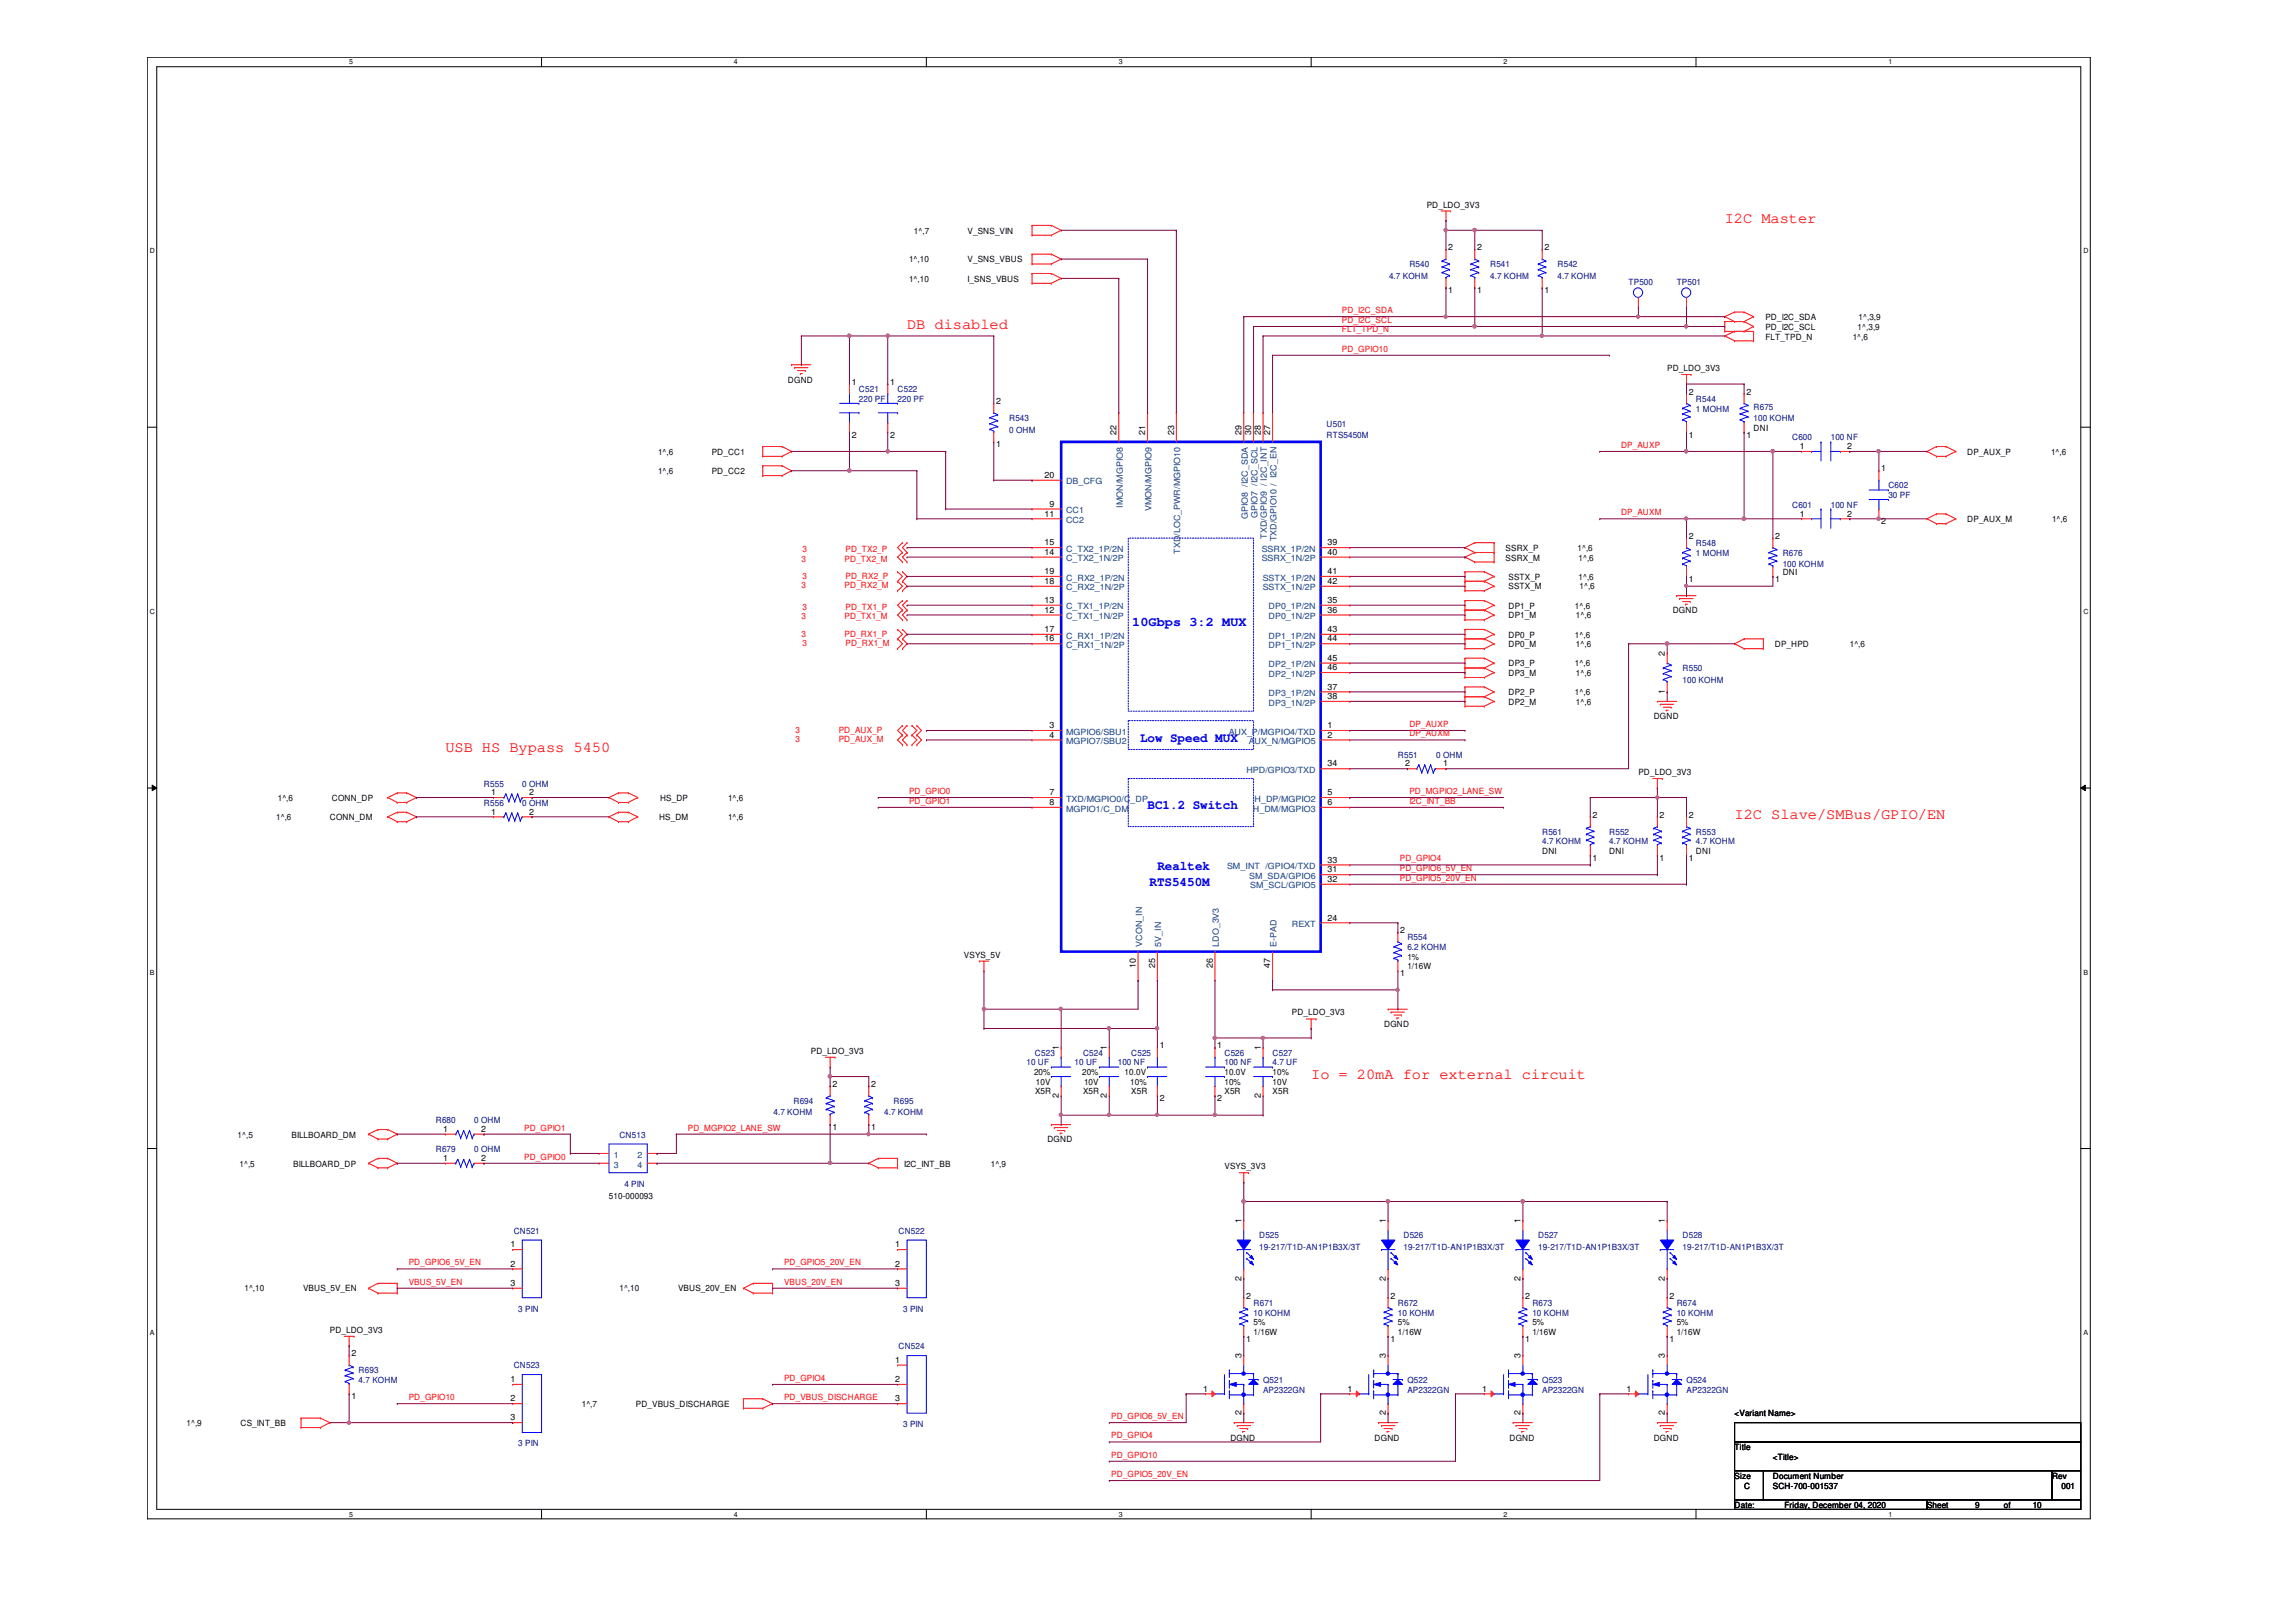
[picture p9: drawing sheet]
<svg xmlns="http://www.w3.org/2000/svg" width="297mm" height="210mm" viewBox="0 0 297 210" stroke-linecap="round" stroke-linejoin="round" font-family="sans-serif">
<defs><g id="words">
<g font-size="2" fill="#f00">
<text x="223.1" y="28.9">I2C Master</text>
<text x="117.3" y="42.5">DB disabled</text>
<text x="57.6" y="97.3">USB HS Bypass 5450</text>
<text x="224.4" y="106">I2C Slave/SMBus/GPIO/EN</text>
<text x="169.6" y="139.7">Io = 20mA for external circuit</text>
</g>
<g font-size="1.7" fill="#00f">
<text x="146.5" y="81.1">10Gbps 3:2 MUX</text>
<text x="147.5" y="96">Low Speed MUX</text>
<text x="148.5" y="104.7">BC1.2 Switch</text>
<text x="149.7" y="112.6">Realtek</text>
<text x="148.7" y="114.7">RTS5450M</text>
</g>
<g font-size="1.1">
<text x="184.6" y="26.9">PD_LDO_3V3</text>
<text x="117.6" y="34">1^,10</text>
<text x="118.2" y="30.2">1^,7</text>
<text x="125.2" y="34">V_SNS_VBUS</text>
<text x="125.2" y="30.2">V_SNS_VIN</text>
<text x="187.4" y="32.4">2</text>
<text x="191.1" y="32.4">2</text>
<text x="199.8" y="32.4">2</text>
<text x="117.6" y="36.4">1^,10</text>
<text x="125.2" y="36.4">I_SNS_VBUS</text>
<text x="187.4" y="38">1</text>
<text x="191.1" y="38">1</text>
<text x="199.8" y="38">1</text>
<text x="228.4" y="41.4">PD_I2C_SDA</text>
<text x="240.5" y="41.4">1^,3,9</text>
<text x="228.4" y="43.9">FLT_TPD_N</text>
<text x="228.4" y="42.7">PD_I2C_SCL</text>
<text x="239.7" y="43.9">1^,6</text>
<text x="240.3" y="42.7">1^,3,9</text>
<text x="101.9" y="49.5">DGND</text>
<text x="110.2" y="49.8">1</text>
<text x="115.1" y="49.8">1</text>
<text x="128.9" y="52.3">2</text>
<text x="215.7" y="48">PD_LDO_3V3</text>
<text x="218.5" y="51.1">2</text>
<text x="225.9" y="51.1">2</text>
<text x="85.1" y="58.8">1^,6</text>
<text x="92.1" y="58.8">PD_CC1</text>
<text x="110.2" y="56.6">2</text>
<text x="115.1" y="56.6">2</text>
<text x="128.9" y="57.9">1</text>
<text x="144.4" y="56.3" transform="rotate(-90 144.4 56.3)">22</text>
<text x="148.2" y="56.3" transform="rotate(-90 148.2 56.3)">21</text>
<text x="151.9" y="56.3" transform="rotate(-90 151.9 56.3)">23</text>
<text x="160.6" y="56.3" transform="rotate(-90 160.6 56.3)">29</text>
<text x="161.9" y="56.3" transform="rotate(-90 161.9 56.3)">30</text>
<text x="163.1" y="56.3" transform="rotate(-90 163.1 56.3)">28</text>
<text x="164.3" y="56.3" transform="rotate(-90 164.3 56.3)">27</text>
<text x="218.5" y="56.6">1</text>
<text x="225.9" y="56.6">1</text>
<text x="226.9" y="55.8">DNI</text>
<text x="232.8" y="58.1">1</text>
<text x="239" y="58.1">2</text>
<text x="254.5" y="58.8">DP_AUX_P</text>
<text x="265.3" y="58.8">1^,6</text>
<text x="85.1" y="61.3">1^,6</text>
<text x="92.1" y="61.3">PD_CC2</text>
<text x="135.1" y="61.8">20</text>
<text x="135.8" y="65.6">9</text>
<text x="243.4" y="61">1</text>
<text x="135.1" y="66.8">11</text>
<text x="135.1" y="70.6">15</text>
<text x="135.1" y="71.8">14</text>
<text x="171.7" y="70.6">39</text>
<text x="171.7" y="71.8">40</text>
<text x="194.8" y="71.3">SSRX_P</text>
<text x="204.1" y="71.3">1^,6</text>
<text x="218.5" y="69.7">2</text>
<text x="229.7" y="69.7">2</text>
<text x="232.8" y="66.8">1</text>
<text x="239" y="66.8">2</text>
<text x="243.4" y="67.8">2</text>
<text x="254.5" y="67.6">DP_AUX_M</text>
<text x="265.5" y="67.6">1^,6</text>
<text x="135.1" y="75.6">18</text>
<text x="135.1" y="74.3">19</text>
<text x="171.7" y="74.3">41</text>
<text x="171.7" y="75.6">42</text>
<text x="194.8" y="72.6">SSRX_M</text>
<text x="195.2" y="75.1">SSTX_P</text>
<text x="195.2" y="76.3">SSTX_M</text>
<text x="204.2" y="75.1">1^,6</text>
<text x="204.2" y="72.6">1^,6</text>
<text x="204.3" y="76.3">1^,6</text>
<text x="218.5" y="75.3">1</text>
<text x="229.7" y="75.3">1</text>
<text x="230.6" y="74.4">DNI</text>
<text x="135.1" y="83">16</text>
<text x="135.1" y="81.8">17</text>
<text x="135.1" y="78">13</text>
<text x="135.1" y="79.3">12</text>
<text x="171.7" y="78">35</text>
<text x="171.7" y="79.3">36</text>
<text x="171.7" y="81.8">43</text>
<text x="171.7" y="83">44</text>
<text x="195.2" y="78.8">DP1_P</text>
<text x="195.2" y="80">DP1_M</text>
<text x="195.2" y="82.5">DP0_P</text>
<text x="195.2" y="83.7">DP0_M</text>
<text x="203.8" y="78.8">1^,6</text>
<text x="203.8" y="82.5">1^,6</text>
<text x="203.9" y="80">1^,6</text>
<text x="203.9" y="83.7">1^,6</text>
<text x="216.4" y="79.4">DGND</text>
<text x="229.6" y="83.7">DP_HPD</text>
<text x="239.3" y="83.7">1^,6</text>
<text x="171.7" y="85.5">45</text>
<text x="171.7" y="86.7">46</text>
<text x="171.7" y="89.2">37</text>
<text x="195.2" y="86.2">DP3_P</text>
<text x="195.2" y="87.5">DP3_M</text>
<text x="195.2" y="90">DP2_P</text>
<text x="203.8" y="86.2">1^,6</text>
<text x="203.8" y="90">1^,6</text>
<text x="203.9" y="87.5">1^,6</text>
<text x="215.4" y="89.8" transform="rotate(-90 215.4 89.8)">1</text>
<text x="215.4" y="84.9" transform="rotate(-90 215.4 84.9)">2</text>
<text x="135.8" y="94.2">3</text>
<text x="135.8" y="95.5">4</text>
<text x="171.7" y="90.5">38</text>
<text x="171.7" y="94.2">1</text>
<text x="171.7" y="95.5">2</text>
<text x="195.2" y="91.2">DP2_M</text>
<text x="203.9" y="91.2">1^,6</text>
<text x="214" y="93.1">DGND</text>
<text x="171.7" y="99.2">34</text>
<text x="181.8" y="99.2">2</text>
<text x="186.7" y="99.2">1</text>
<text x="212" y="100.3">PD_LDO_3V3</text>
<text x="35.7" y="106.2">1^,6</text>
<text x="35.9" y="103.7">1^,6</text>
<text x="42.7" y="106.2">CONN_DM</text>
<text x="42.9" y="103.7">CONN_DP</text>
<text x="63.5" y="102.9">1</text>
<text x="63.5" y="105.4">1</text>
<text x="68.5" y="102.9">2</text>
<text x="68.5" y="105.4">2</text>
<text x="85.3" y="106.2">HS_DM</text>
<text x="85.4" y="103.7">HS_DP</text>
<text x="94.2" y="106.2">1^,6</text>
<text x="94.2" y="103.7">1^,6</text>
<text x="135.8" y="102.9">7</text>
<text x="135.8" y="104.2">8</text>
<text x="171.7" y="102.9">5</text>
<text x="171.7" y="104.2">6</text>
<text x="206" y="105.8">2</text>
<text x="214.7" y="105.8">2</text>
<text x="218.5" y="105.8">2</text>
<text x="171.7" y="111.6">33</text>
<text x="171.7" y="112.9">31</text>
<text x="199.5" y="110.5">DNI</text>
<text x="206" y="111.4">1</text>
<text x="208.2" y="110.5">DNI</text>
<text x="214.7" y="111.4">1</text>
<text x="218.5" y="111.4">1</text>
<text x="219.4" y="110.5">DNI</text>
<text x="171.7" y="119.1">24</text>
<text x="171.7" y="114.1">32</text>
<text x="124.7" y="124">VSYS_5V</text>
<text x="146.9" y="125.3" transform="rotate(-90 146.9 125.3)">10</text>
<text x="149.4" y="125.3" transform="rotate(-90 149.4 125.3)">25</text>
<text x="156.9" y="125.3" transform="rotate(-90 156.9 125.3)">26</text>
<text x="164.3" y="125.3" transform="rotate(-90 164.3 125.3)">47</text>
<text x="181.1" y="120.7">2</text>
<text x="182.1" y="124.2">1%</text>
<text x="182.1" y="125.4">1/16W</text>
<text x="167.1" y="131.4">PD_LDO_3V3</text>
<text x="181.1" y="126.3">1</text>
<text x="104.9" y="136.4">PD_LDO_3V3</text>
<text x="137" y="135.9" transform="rotate(-90 137 135.9)">1</text>
<text x="143.2" y="135.9" transform="rotate(-90 143.2 135.9)">1</text>
<text x="150" y="135.7">1</text>
<text x="157.5" y="135.7">1</text>
<text x="163.1" y="135.9" transform="rotate(-90 163.1 135.9)">1</text>
<text x="179.1" y="132.9">DGND</text>
<text x="107.7" y="140.7">2</text>
<text x="112.7" y="140.7">2</text>
<text x="133.8" y="139.1">20%</text>
<text x="133.9" y="141.6">X5R</text>
<text x="134" y="140.4">10V</text>
<text x="137" y="142.1" transform="rotate(-90 137 142.1)">2</text>
<text x="140" y="139.1">20%</text>
<text x="140.1" y="141.6">X5R</text>
<text x="140.3" y="140.4">10V</text>
<text x="143.2" y="142.1" transform="rotate(-90 143.2 142.1)">2</text>
<text x="145.5" y="139.1">10.0V</text>
<text x="146.2" y="140.4">10%</text>
<text x="146.3" y="141.6">X5R</text>
<text x="150" y="142.5">2</text>
<text x="157.5" y="142.5">2</text>
<text x="158.4" y="139.1">10.0V</text>
<text x="158.4" y="141.6">X5R</text>
<text x="158.4" y="140.4">10%</text>
<text x="163.1" y="142.1" transform="rotate(-90 163.1 142.1)">2</text>
<text x="164.6" y="139.1">10%</text>
<text x="164.6" y="140.4">10V</text>
<text x="164.6" y="141.6">X5R</text>
<text x="30.7" y="147.2">1^,5</text>
<text x="37.7" y="147.2">BILLBOARD_DM</text>
<text x="57.3" y="146.5">1</text>
<text x="62.2" y="146.5">2</text>
<text x="107.7" y="146.3">1</text>
<text x="112.7" y="146.3">1</text>
<text x="135.5" y="147.8">DGND</text>
<text x="31" y="151">1^,5</text>
<text x="37.9" y="151">BILLBOARD_DP</text>
<text x="57.3" y="150.2">1</text>
<text x="62.2" y="150.2">2</text>
<text x="78.8" y="155.2">510-000093</text>
<text x="117" y="151">I2C_INT_BB</text>
<text x="128.2" y="151">1^,9</text>
<text x="158.4" y="151.3">VSYS_3V3</text>
<text x="66" y="161.4">1</text>
<text x="115.8" y="161.4">1</text>
<text x="160.6" y="158.3" transform="rotate(-90 160.6 158.3)">1</text>
<text x="179.3" y="158.3" transform="rotate(-90 179.3 158.3)">1</text>
<text x="196.7" y="158.3" transform="rotate(-90 196.7 158.3)">1</text>
<text x="215.4" y="158.3" transform="rotate(-90 215.4 158.3)">1</text>
<text x="31.6" y="167.1">1^,10</text>
<text x="39.2" y="167.1">VBUS_5V_EN</text>
<text x="66" y="163.9">2</text>
<text x="66" y="166.4">3</text>
<text x="80.1" y="167.1">1^,10</text>
<text x="87.7" y="167.1">VBUS_20V_EN</text>
<text x="115.8" y="163.9">2</text>
<text x="115.8" y="166.4">3</text>
<text x="160.6" y="165.7" transform="rotate(-90 160.6 165.7)">2</text>
<text x="179.3" y="165.7" transform="rotate(-90 179.3 165.7)">2</text>
<text x="196.7" y="165.7" transform="rotate(-90 196.7 165.7)">2</text>
<text x="215.4" y="165.7" transform="rotate(-90 215.4 165.7)">2</text>
<text x="42.7" y="172.5">PD_LDO_3V3</text>
<text x="161.2" y="168.1">2</text>
<text x="161.2" y="173.6">1</text>
<text x="162.2" y="171.5">5%</text>
<text x="162.2" y="172.7">1/16W</text>
<text x="179.9" y="168.1">2</text>
<text x="179.9" y="173.6">1</text>
<text x="180.8" y="171.5">5%</text>
<text x="180.8" y="172.7">1/16W</text>
<text x="197.3" y="168.1">2</text>
<text x="197.3" y="173.6">1</text>
<text x="198.2" y="171.5">5%</text>
<text x="198.2" y="172.7">1/16W</text>
<text x="216" y="168.1">2</text>
<text x="216" y="173.6">1</text>
<text x="216.9" y="171.5">5%</text>
<text x="216.9" y="172.7">1/16W</text>
<text x="45.5" y="175.5">2</text>
<text x="66" y="178.9">1</text>
<text x="115.8" y="176.4">1</text>
<text x="115.8" y="178.9">2</text>
<text x="160.6" y="175.8" transform="rotate(-90 160.6 175.8)">3</text>
<text x="179.3" y="175.8" transform="rotate(-90 179.3 175.8)">3</text>
<text x="196.7" y="175.8" transform="rotate(-90 196.7 175.8)">3</text>
<text x="215.4" y="175.8" transform="rotate(-90 215.4 175.8)">3</text>
<text x="24.1" y="184.6">1^,9</text>
<text x="31.1" y="184.6">CS_INT_BB</text>
<text x="45.5" y="181.1">1</text>
<text x="66" y="181.4">2</text>
<text x="66" y="183.8">3</text>
<text x="75.3" y="182.1">1^,7</text>
<text x="82.3" y="182.1">PD_VBUS_DISCHARGE</text>
<text x="115.8" y="181.4">3</text>
<text x="155.7" y="180.1">1</text>
<text x="160.6" y="183.2" transform="rotate(-90 160.6 183.2)">2</text>
<text x="174.3" y="180.1">1</text>
<text x="179.3" y="183.2" transform="rotate(-90 179.3 183.2)">2</text>
<text x="191.8" y="180.1">1</text>
<text x="196.7" y="183.2" transform="rotate(-90 196.7 183.2)">2</text>
<text x="210.4" y="180.1">1</text>
<text x="215.4" y="183.2" transform="rotate(-90 215.4 183.2)">2</text>
<text x="224.4" y="183.3">&lt;Variant Name&gt;</text>
<text x="159.2" y="186.4">DGND</text>
<text x="177.8" y="186.4">DGND</text>
<text x="195.3" y="186.4">DGND</text>
<text x="214" y="186.4">DGND</text>
<text x="224.4" y="187.7">Title</text>
<text x="224.4" y="191.4">Size</text>
<text x="229.4" y="191.4">Document Number</text>
<text x="229.4" y="188.9">&lt;Title&gt;</text>
<text x="265.5" y="191.4">Rev</text>
<text x="224.4" y="195.2">Date:</text>
<text x="225.6" y="192.7">C</text>
<text x="229.4" y="192.7">SCH-700-001537</text>
<text x="230.8" y="195.2">Friday, December 04, 2020</text>
<text x="249.3" y="195.2">Sheet</text>
<text x="255.5" y="195.2">9</text>
<text x="259.2" y="195.2">of</text>
<text x="263" y="195.2">10</text>
<text x="266.7" y="192.7">001</text>
</g>
<g font-size="1.1" fill="#000080">
<text x="182.3" y="34.6">R540</text>
<text x="192.8" y="34.6">R541</text>
<text x="201.5" y="34.6">R542</text>
<text x="179.7" y="36.1">4.7 KOHM</text>
<text x="192.8" y="36.1">4.7 KOHM</text>
<text x="201.5" y="36.1">4.7 KOHM</text>
<text x="210.7" y="36.8">TP500</text>
<text x="216.9" y="36.8">TP501</text>
<text x="111.1" y="50.8">C521</text>
<text x="111.1" y="52">220 PF</text>
<text x="116.1" y="50.8">C522</text>
<text x="116.1" y="52">220 PF</text>
<text x="219.4" y="52">R544</text>
<text x="219.4" y="53.3">1 MOHM</text>
<text x="226.9" y="53">R675</text>
<text x="130.6" y="54.5">R543</text>
<text x="130.6" y="56">0 OHM</text>
<text x="171.6" y="55.2">U501</text>
<text x="171.6" y="56.7">RTS5450M</text>
<text x="226.9" y="54.5">100 KOHM</text>
<text x="231.9" y="57">C600</text>
<text x="236.9" y="57">100 NF</text>
<text x="231.9" y="65.7">C601</text>
<text x="236.9" y="65.7">100 NF</text>
<text x="244.3" y="63.2">C602</text>
<text x="244.3" y="64.5">30 PF</text>
<text x="219.4" y="70.7">R548</text>
<text x="219.4" y="71.9">1 MOHM</text>
<text x="230.6" y="71.9">R676</text>
<text x="230.6" y="73.4">100 KOHM</text>
<text x="217.7" y="86.9">R550</text>
<text x="217.7" y="88.3">100 KOHM</text>
<text x="62.6" y="101.8">R555</text>
<text x="67.6" y="101.8">0 OHM</text>
<text x="180.8" y="98">R551</text>
<text x="185.8" y="98">0 OHM</text>
<text x="62.6" y="104.3">R556</text>
<text x="67.6" y="104.3">0 OHM</text>
<text x="199.5" y="108">R561</text>
<text x="199.5" y="109.3">4.7 KOHM</text>
<text x="208.2" y="108">R552</text>
<text x="208.2" y="109.3">4.7 KOHM</text>
<text x="219.4" y="108">R553</text>
<text x="219.4" y="109.3">4.7 KOHM</text>
<text x="182.1" y="121.7">R554</text>
<text x="182.1" y="122.9">6.2 KOHM</text>
<text x="132.8" y="137.9">10 UF</text>
<text x="133.9" y="136.7">C523</text>
<text x="139" y="137.9">10 UF</text>
<text x="140.1" y="136.7">C524</text>
<text x="144.6" y="137.9">100 NF</text>
<text x="146.3" y="136.7">C525</text>
<text x="158.4" y="136.7">C526</text>
<text x="158.4" y="137.9">100 NF</text>
<text x="164.6" y="136.7">C527</text>
<text x="164.6" y="137.9">4.7 UF</text>
<text x="102.7" y="142.9">R694</text>
<text x="115.6" y="142.9">R695</text>
<text x="56.4" y="149.1">R679</text>
<text x="56.4" y="145.4">R680</text>
<text x="61.3" y="149.1">0 OHM</text>
<text x="61.3" y="145.4">0 OHM</text>
<text x="80.1" y="147.2">CN513</text>
<text x="100.1" y="144.4">4.7 KOHM</text>
<text x="114.4" y="144.4">4.7 KOHM</text>
<text x="80.8" y="153.6">4 PIN</text>
<text x="66.5" y="159.7">CN521</text>
<text x="116.2" y="159.7">CN522</text>
<text x="162.9" y="160.3">D525</text>
<text x="162.9" y="161.8">19-217/T1D-AN1P1B3X/3T</text>
<text x="181.6" y="160.3">D526</text>
<text x="181.6" y="161.8">19-217/T1D-AN1P1B3X/3T</text>
<text x="199" y="160.3">D527</text>
<text x="199" y="161.8">19-217/T1D-AN1P1B3X/3T</text>
<text x="217.7" y="160.3">D528</text>
<text x="217.7" y="161.8">19-217/T1D-AN1P1B3X/3T</text>
<text x="67.1" y="169.8">3 PIN</text>
<text x="116.8" y="169.8">3 PIN</text>
<text x="162.2" y="169">R671</text>
<text x="162.2" y="170.3">10 KOHM</text>
<text x="180.8" y="169">R672</text>
<text x="180.8" y="170.3">10 KOHM</text>
<text x="198.2" y="169">R673</text>
<text x="198.2" y="170.3">10 KOHM</text>
<text x="216.9" y="169">R674</text>
<text x="216.9" y="170.3">10 KOHM</text>
<text x="46.4" y="177.7">R693</text>
<text x="46.4" y="178.9">4.7 KOHM</text>
<text x="66.5" y="177.1">CN523</text>
<text x="116.2" y="174.6">CN524</text>
<text x="163.4" y="178.9">Q521</text>
<text x="182.1" y="178.9">Q522</text>
<text x="199.5" y="178.9">Q523</text>
<text x="218.2" y="178.9">Q524</text>
<text x="116.8" y="184.7">3 PIN</text>
<text x="163.4" y="180.2">AP2322GN</text>
<text x="182.1" y="180.2">AP2322GN</text>
<text x="199.5" y="180.2">AP2322GN</text>
<text x="218.2" y="180.2">AP2322GN</text>
<text x="67.1" y="187.2">3 PIN</text>
</g>
<g font-size="1.1" fill="#f00">
<text x="173.6" y="40.5">PD_I2C_SDA</text>
<text x="173.6" y="41.8">PD_I2C_SCL</text>
<text x="173.6" y="43">FLT_TPD_N</text>
<text x="173.6" y="45.5">PD_GPIO10</text>
<text x="209.7" y="58">DP_AUXP</text>
<text x="103.8" y="71.4">3</text>
<text x="109.4" y="71.4">PD_TX2_P</text>
<text x="209.7" y="66.7">DP_AUXM</text>
<text x="103.7" y="72.7">3</text>
<text x="103.7" y="76.2">3</text>
<text x="103.8" y="74.9">3</text>
<text x="109.3" y="72.7">PD_TX2_M</text>
<text x="109.3" y="76.2">PD_RX2_M</text>
<text x="109.4" y="74.9">PD_RX2_P</text>
<text x="103.7" y="80.1">3</text>
<text x="103.7" y="82.4">3</text>
<text x="103.8" y="78.9">3</text>
<text x="103.8" y="83.6">3</text>
<text x="109.3" y="80.1">PD_TX1_M</text>
<text x="109.3" y="82.4">PD_RX1_P</text>
<text x="109.4" y="78.9">PD_TX1_P</text>
<text x="109.4" y="83.6">PD_RX1_M</text>
<text x="102.9" y="94.8">3</text>
<text x="108.5" y="94.8">PD_AUX_P</text>
<text x="182.3" y="94.1">DP_AUXP</text>
<text x="182.3" y="95.3">DP_AUXM</text>
<text x="102.9" y="96.1">3</text>
<text x="108.5" y="96.1">PD_AUX_M</text>
<text x="117.6" y="102.7">PD_GPIO0</text>
<text x="117.6" y="104">PD_GPIO1</text>
<text x="182.3" y="102.7">PD_MGPIO2_LANE_SW</text>
<text x="182.3" y="104">I2C_INT_BB</text>
<text x="181.1" y="112.7">PD_GPIO6_5V_EN</text>
<text x="181.1" y="114">PD_GPIO5_20V_EN</text>
<text x="181.1" y="111.5">PD_GPIO4</text>
<text x="67.8" y="146.3">PD_GPIO1</text>
<text x="89" y="146.3">PD_MGPIO2_LANE_SW</text>
<text x="67.8" y="150.1">PD_GPIO0</text>
<text x="52.9" y="163.7">PD_GPIO6_5V_EN</text>
<text x="52.9" y="166.2">VBUS_5V_EN</text>
<text x="101.4" y="163.7">PD_GPIO5_20V_EN</text>
<text x="101.4" y="166.2">VBUS_20V_EN</text>
<text x="101.4" y="178.7">PD_GPIO4</text>
<text x="52.9" y="181.2">PD_GPIO10</text>
<text x="101.4" y="181.2">PD_VBUS_DISCHARGE</text>
<text x="143.8" y="183.6">PD_GPIO6_5V_EN</text>
<text x="143.8" y="186.1">PD_GPIO4</text>
<text x="143.8" y="188.6">PD_GPIO10</text>
<text x="143.8" y="191.1">PD_GPIO5_20V_EN</text>
</g>
<g font-size="1.1" fill="#004080">
<text x="137.9" y="62.7">DB_CFG</text>
<text x="145.2" y="65.7" transform="rotate(-90 145.2 65.7)">IMON/MGPIO8</text>
<text x="137.9" y="67.7">CC2</text>
<text x="137.9" y="66.4">CC1</text>
<text x="137.9" y="71.4">C_TX2_1P/2N</text>
<text x="149" y="66.1" transform="rotate(-90 149 66.1)">VMON/MGPIO9</text>
<text x="152.7" y="71.7" transform="rotate(-90 152.7 71.7)">TXD/LOC_PWR/MGPIO10</text>
<text x="161.4" y="67.2" transform="rotate(-90 161.4 67.2)">GPIO8 /I2C_SDA</text>
<text x="162.7" y="67.1" transform="rotate(-90 162.7 67.1)">GPIO7 /I2C_SCL</text>
<text x="163.2" y="71.4">SSRX_1P/2N</text>
<text x="163.9" y="69.7" transform="rotate(-90 163.9 69.7)">TXD/GPIO9 / I2C_INT</text>
<text x="165.1" y="70.1" transform="rotate(-90 165.1 70.1)">TXD/GPIO10 / I2C_EN</text>
<text x="137.9" y="76.4">C_RX2_1N/2P</text>
<text x="137.9" y="75.1">C_RX2_1P/2N</text>
<text x="137.9" y="72.6">C_TX2_1N/2P</text>
<text x="163.2" y="72.6">SSRX_1N/2P</text>
<text x="163.4" y="75.1">SSTX_1P/2N</text>
<text x="163.4" y="76.4">SSTX_1N/2P</text>
<text x="137.9" y="83.9">C_RX1_1N/2P</text>
<text x="137.9" y="82.6">C_RX1_1P/2N</text>
<text x="137.9" y="78.9">C_TX1_1P/2N</text>
<text x="137.9" y="80.1">C_TX1_1N/2P</text>
<text x="164.1" y="78.9">DP0_1P/2N</text>
<text x="164.1" y="80.1">DP0_1N/2P</text>
<text x="164.1" y="82.6">DP1_1P/2N</text>
<text x="164.1" y="83.9">DP1_1N/2P</text>
<text x="164.1" y="86.4">DP2_1P/2N</text>
<text x="164.1" y="87.6">DP2_1N/2P</text>
<text x="137.9" y="95.1">MGPIO6/SBU1</text>
<text x="159" y="95.1">AUX_P/MGPIO4/TXD</text>
<text x="164.1" y="90.1">DP3_1P/2N</text>
<text x="164.1" y="91.3">DP3_1N/2P</text>
<text x="137.9" y="96.3">MGPIO7/SBU2</text>
<text x="161.2" y="100">HPD/GPIO3/TXD</text>
<text x="161.5" y="96.3">AUX_N/MGPIO5</text>
<text x="137.9" y="103.8">TXD/MGPIO0/C_DP</text>
<text x="137.9" y="105">MGPIO1/C_DM</text>
<text x="162.1" y="105">H_DM/MGPIO3</text>
<text x="162.3" y="103.8">H_DP/MGPIO2</text>
<text x="158.7" y="112.5">SM_INT /GPIO4/TXD</text>
<text x="161.6" y="113.7">SM_SDA/GPIO6</text>
<text x="161.8" y="115">SM_SCL/GPIO5</text>
<text x="167.1" y="120">REXT</text>
<text x="147.7" y="122.5" transform="rotate(-90 147.7 122.5)">VCON_IN</text>
<text x="150.2" y="122.5" transform="rotate(-90 150.2 122.5)">5V_IN</text>
<text x="157.7" y="122.5" transform="rotate(-90 157.7 122.5)">LDO_3V3</text>
<text x="165.1" y="122.5" transform="rotate(-90 165.1 122.5)">E-PAD</text>
<text x="79.4" y="149.8">1</text>
<text x="82.5" y="149.8">2</text>
<text x="79.4" y="151.1">3</text>
<text x="82.5" y="151.1">4</text>
</g>
<g font-size=".9">
<text x="45.2" y="8.3">5</text>
<text x="95" y="8.3">4</text>
<text x="144.7" y="8.3">3</text>
<text x="194.5" y="8.3">2</text>
<text x="244.3" y="8.3">1</text>
<text x="19.4" y="32.8">D</text>
<text x="269.5" y="32.8">D</text>
<text x="19.4" y="79.4">C</text>
<text x="269.5" y="79.4">C</text>
<text x="19.4" y="126.1">B</text>
<text x="269.5" y="126.1">B</text>
<text x="19.4" y="172.8">A</text>
<text x="269.5" y="172.8">A</text>
<text x="45.2" y="196.3">5</text>
<text x="95" y="196.3">4</text>
<text x="144.7" y="196.3">3</text>
<text x="194.5" y="196.3">2</text>
<text x="244.3" y="196.3">1</text>
</g>
</g></defs>
<path d="M19.1 7.4h251.3v189.2h-251.3zM20.3 8.6h248.9v186.7h-248.9z" fill="none" stroke="#000" stroke-width=".13"/>
<g fill="#fff">
<path d="M45.2 7.5h.5v1.1h-.5z"/>
<path d="M45.2 195.5h.5v1h-.5z"/>
</g>
<path d="M70.1 7.4v1.2M70.1 195.3v1.3" fill="none" stroke="#000" stroke-width=".13"/>
<g fill="#fff">
<path d="M95 7.5h.5v1.1h-.5z"/>
<path d="M95 195.5h.5v1h-.5z"/>
</g>
<path d="M119.8 7.4v1.2M119.8 195.3v1.3" fill="none" stroke="#000" stroke-width=".13"/>
<g fill="#fff">
<path d="M144.7 7.5h.5v1.1h-.5z"/>
<path d="M144.7 195.5h.5v1h-.5z"/>
</g>
<path d="M169.6 7.4v1.2M169.6 195.3v1.3" fill="none" stroke="#000" stroke-width=".13"/>
<g fill="#fff">
<path d="M194.5 7.5h.5v1.1h-.5z"/>
<path d="M194.5 195.5h.5v1h-.5z"/>
</g>
<path d="M219.4 7.4v1.2M219.4 195.3v1.3" fill="none" stroke="#000" stroke-width=".13"/>
<g fill="#fff">
<path d="M244.3 7.5h.5v1.1h-.5z"/>
<path d="M244.3 195.5h.5v1h-.5z"/>
<path d="M19.4 32h.6v1h-.6z"/>
<path d="M269.5 32h.7v1h-.7z"/>
<path d="M19.4 78.6h.6v1h-.6z"/>
<path d="M269.5 78.6h.7v1h-.7z"/>
</g>
<path d="M19.1 55.3h1.2M269.2 55.3h1.2" fill="none" stroke="#000" stroke-width=".13"/>
<g fill="#fff">
<path d="M19.4 125.3h.6v1h-.6z"/>
<path d="M269.5 125.3h.6v1h-.6z"/>
</g>
<path d="M19.1 102h1.2M19.7 101.6l.6 .4-.6 .3zM269.2 102l.6-.4v.7zM269.2 102h1.2" fill="none" stroke="#000" stroke-width=".13"/>
<path d="M19.7 101.6l.6 .4-.6 .3zM269.2 102l.6-.4v.7z" fill="#000"/>
<g fill="#fff">
<path d="M19.4 172h.5v1h-.5z"/>
<path d="M269.5 172h.6v1h-.6z"/>
</g>
<path d="M19.1 148.6h1.2M269.2 148.6h1.2M224.4 184.1h44.8v2.5h-44.8zM224.4 186.6h44.8v3.7h-44.8zM224.4 190.3h3.7v3.8h-3.7zM224.4 194.1h24.9v1.2h-24.9zM228.1 190.3h37.4v3.8h-37.4zM249.3 194.1h19.9v1.2h-19.9zM265.5 190.3h3.7v3.8h-3.7z" fill="none" stroke="#000" stroke-width=".13"/>
<g fill="none" stroke="#f00" stroke-width=".13">
<path d="M133.5 35.4h.1M133.5 36.7h.1M133.5 32.9h.1M133.5 34.2h.1M133.5 29.2h.1M133.5 30.4h.1M133.5 35.4h2.5M133.5 29.2v1.2M133.5 32.9v1.3M133.5 35.4v1.3M133.5 36.7h2.5M133.5 32.9h2.5"/>
<path d="M133.5 34.2h2.5M133.5 29.2h2.5M133.5 30.4h2.5M136 35.4h.1M136 36.7h.1M136 32.9h.1M136 34.2h.1M136 29.2h.1M136 30.4h.1M136 35.4l1.3 .6M136 32.9l1.3 .6M136 29.2l1.3 .6"/>
<path d="M137.3 36h.1M137.3 33.5h.1M137.3 29.8h.1M137.3 36l-1.3 .7M137.3 33.5l-1.3 .7M137.3 29.8l-1.3 .6M186.4 27.3h1.3M187.1 28.5h.1M187.1 27.3v1.2M187.7 27.3h.1M98.7 57.8h.1M98.7 59.1h.1"/>
<path d="M98.7 57.8h2.5M98.7 59.1h2.5M98.7 57.8v1.3M101.2 57.8h.1M101.2 59.1h.1M101.2 57.8l1.2 .6M102.4 58.4h.1M102.4 47.2h.1M102.4 58.4l-1.2 .7M102.4 47.2h2.5M102.8 47.6h.1M102.8 47.6h1.7"/>
<path d="M103.2 48h1M103.5 48.3h.1M103.5 48.3h.3M104.2 48h.1M128.6 52.2h.1M128.6 57.2h.1M128.6 52.2v1.2M128.6 55.9v1.3M217.6 48.5h1.2M218.2 49.7h.1M218.2 48.5v1.2M218.8 48.5h.1"/>
<path d="M223.1 43.5h.1M223.1 42.9h.1M223.1 41.6h.1M223.1 41h.1M223.1 42.9h3.8M223.1 43.5l1.3 .6M223.1 41.6h2.5M223.1 41.6v1.3M223.1 41l1.3 .6M224.4 42.9h.1M224.4 44.1h.1M224.4 40.4h.1"/>
<path d="M224.4 41.6h.1M224.4 42.9l-1.3 .6M224.4 44.1h2.5M224.4 40.4l-1.3 .6M224.4 40.4h1.2M225.6 41.6h.1M225.6 42.9h.1M225.6 40.4h.1M225.6 41.6l1.3 .6M225.6 40.4l1.3 .6M226.9 42.9h.1M226.9 44.1h.1"/>
<path d="M226.9 42.2h.1M226.9 41h.1M226.9 42.9v1.2M226.9 42.2l-1.3 .7M226.9 41l-1.3 .6M249.3 58.4h.1M249.3 58.4l1.2 .7M250.5 57.8h.1M250.5 59.1h.1M250.5 57.8l-1.2 .6M250.5 57.8h1.3M250.5 59.1h1.3"/>
<path d="M251.8 57.8h.1M251.8 59.1h.1M251.8 57.8l1.2 .6M253 58.4h.1M253 58.4l-1.2 .7M98.7 60.3h.1M98.7 61.6h.1M98.7 60.3v1.3M98.7 60.3h2.5M98.7 61.6h2.5M101.2 60.3h.1M101.2 61.6h.1"/>
<path d="M101.2 60.3l1.2 .6M102.4 60.9h.1M102.4 60.9l-1.2 .7M116.1 75.2h.1M116.1 74h.1M116.1 76.5h.1M116.1 74l.7 .6-.7 .6M116.1 75.2l.7 .7-.7 .6M116.8 70.2h.1M116.8 71.5h.1M116.8 72.7h.1M116.8 74h.1"/>
<path d="M116.8 75.2h.1M116.8 76.5h.1M116.8 79h.1M116.8 77.7h.1M116.8 70.2l-.7 .7 .7 .6M116.8 71.5l-.7 .6 .7 .6M116.8 74l.5 .6-.5 .6M116.8 75.2l.5 .7-.5 .6M116.8 79l-.7 .6 .7 .6M116.8 77.7l-.7 .6 .7 .7M117.3 70.2h.1M117.3 71.5h.1"/>
<path d="M117.3 72.7h.1M117.3 79h.1M117.3 77.7h.1M117.3 70.2l-.5 .7 .5 .6M117.3 71.5l-.5 .6 .5 .6M117.3 79l-.5 .6 .5 .6M117.3 77.7l-.5 .6 .5 .7M189.5 75.2h.1M189.5 74h.1M189.5 70.9h.1M189.5 72.1h.1M189.5 76.5h.1"/>
<path d="M189.5 79h.1M189.5 77.7h.1M189.5 74h2.5M189.5 75.2h2.5M189.5 74v2.5M189.5 77.7v2.5M189.5 70.9l1.3 .6M189.5 72.1l1.3 .6M189.5 76.5h2.5M189.5 77.7h2.5M189.5 79h2.5M190.8 70.2h.1"/>
<path d="M190.8 71.5h.1M190.8 72.7h.1M190.8 70.2l-1.3 .7M190.8 70.2h2.5M190.8 71.5h2.5M190.8 71.5l-1.3 .6M190.8 72.7h2.5M192 74h.1M192 75.2h.1M192 76.5h.1M192 77.7h.1M192 79h.1"/>
<path d="M192 74l1.3 .6M192 75.2l1.3 .7M192 77.7l1.3 .6M192 79l1.3 .6M193.3 74.6h.1M193.3 70.2h.1M193.3 71.5h.1M193.3 72.7h.1M193.3 75.9h.1M193.3 78.3h.1M193.3 79.6h.1M193.3 74.6l-1.3 .6"/>
<path d="M193.3 70.2v2.5M193.3 75.9l-1.3 .6M193.3 78.3l-1.3 .7M193.3 79.6l-1.3 .6M216.9 77.1h.1M216.9 77.1h2.5M217.3 77.5h.1M217.3 77.5h1.7M217.7 77.9h1M218.1 78.2h.1M218.1 78.2h.2M218.7 77.9h.1"/>
<path d="M249.3 67.1h.1M249.3 67.1l1.2 .7M250.5 66.5h.1M250.5 67.8h.1M250.5 66.5l-1.2 .6M250.5 66.5h1.3M250.5 67.8h1.3M251.8 66.5h.1M251.8 67.8h.1M251.8 66.5l1.2 .6M253 67.1h.1M253 67.1l-1.2 .7"/>
<path d="M116.1 82.7h.1M116.1 81.4h.1M116.1 83.9h.1M116.1 81.4l.7 .7-.7 .6M116.1 82.7l.7 .6-.7 .6M116.8 95.1h.1M116.8 93.9h.1M116.8 96.4h.1M116.8 80.2h.1M116.8 81.4h.1M116.8 82.7h.1M116.8 83.9h.1"/>
<path d="M116.8 93.9l-.7 .6 .7 .6M116.8 95.1l-.7 .7 .7 .6M116.8 81.4l.5 .7-.5 .6M116.8 82.7l.5 .6-.5 .6M117.3 93.9h.1M117.3 95.1h.1M117.3 96.4h.1M117.3 80.2h.1M117.3 93.9l-.5 .6 .5 .6M117.3 95.1l-.5 .7 .5 .6M118 93.9h.1M118 95.1h.1"/>
<path d="M118 96.4h.1M118 93.9l.6 .6-.6 .6M118 95.1l.6 .7-.6 .6M118.6 93.9h.1M118.6 95.1h.1M118.6 96.4h.1M118.6 93.9l.6 .6-.6 .6M118.6 95.1l.6 .7-.6 .6M189.5 80.2h.1M189.5 82.7h.1M189.5 81.4h.1M189.5 83.9h.1"/>
<path d="M189.5 86.4h.1M189.5 85.2h.1M189.5 87.7h.1M189.5 90.2h.1M189.5 88.9h.1M189.5 91.4h.1M189.5 81.4v2.5M189.5 85.2v2.5M189.5 88.9v2.5M189.5 80.2h2.5M189.5 81.4h2.5M189.5 82.7h2.5"/>
<path d="M189.5 83.9h2.5M189.5 85.2h2.5M189.5 86.4h2.5M189.5 87.7h2.5M189.5 88.9h2.5M189.5 90.2h2.5M189.5 91.4h2.5M192 80.2h.1M192 81.4h.1M192 82.7h.1M192 83.9h.1M192 85.2h.1"/>
<path d="M192 86.4h.1M192 87.7h.1M192 88.9h.1M192 90.2h.1M192 91.4h.1M192 81.4l1.3 .7M192 82.7l1.3 .6M192 85.2l1.3 .6M192 86.4l1.3 .6M192 88.9l1.3 .6M192 90.2l1.3 .6M193.3 82.1h.1"/>
<path d="M193.3 83.3h.1M193.3 85.8h.1M193.3 87h.1M193.3 89.5h.1M193.3 90.8h.1M193.3 82.1l-1.3 .6M193.3 83.3l-1.3 .6M193.3 85.8l-1.3 .6M193.3 87l-1.3 .7M193.3 89.5l-1.3 .7M193.3 90.8l-1.3 .6M214.4 90.8h.1"/>
<path d="M214.4 90.8h2.5M214.8 91.1h.1M214.8 91.1h1.7M215.2 91.5h1M215.6 91.9h.1M215.6 91.9h.2M215.7 89.5h.1M215.7 84.5h.1M215.7 84.5v1.3M215.7 88.3v1.2M216.2 91.5h.1M224.4 83.3h.1"/>
<path d="M224.4 83.3l1.2 .6M225.6 82.7h.1M225.6 83.9h.1M225.6 82.7h2.5M225.6 83.9h2.5M225.6 82.7l-1.2 .6M228.1 82.7h.1M228.1 83.9h.1M228.1 82.7v1.2M50.2 103.2h.1M50.2 105.7h.1M50.2 103.2l1.2 .6"/>
<path d="M50.2 105.7l1.2 .6M51.4 102.6h.1M51.4 103.8h.1M51.4 105.1h.1M51.4 106.3h.1M51.4 102.6h1.2M51.4 102.6l-1.2 .6M51.4 103.8h1.2M51.4 105.1h1.2M51.4 105.1l-1.2 .6M51.4 106.3h1.2M52.6 102.6h.1"/>
<path d="M52.6 103.8h.1M52.6 105.1h.1M52.6 106.3h.1M52.6 102.6l1.3 .6M52.6 105.1l1.3 .6M53.9 103.2h.1M53.9 105.7h.1M53.9 103.2l-1.3 .6M53.9 105.7l-1.3 .6M78.8 103.2h.1M78.8 105.7h.1M78.8 103.2l1.2 .6"/>
<path d="M78.8 105.7l1.2 .6M80 102.6h.1M80 103.8h.1M80 105.1h.1M80 106.3h.1M80 102.6h1.3M80 103.8h1.3M80 105.1h1.3M80 106.3h1.3M80 102.6l-1.2 .6M80 105.1l-1.2 .6M81.3 102.6h.1"/>
<path d="M81.3 103.8h.1M81.3 105.1h.1M81.3 106.3h.1M81.3 102.6l1.2 .6M81.3 105.1l1.2 .6M82.5 103.2h.1M82.5 105.7h.1M82.5 103.2l-1.2 .6M82.5 105.7l-1.2 .6M213.8 100.8h1.3M214.4 102h.1M214.4 100.8v1.2"/>
<path d="M215.1 100.8h.1M106.8 136.8h1.2M107.4 138.1h.1M107.4 136.8v1.3M108 136.8h.1M126.7 124.4h.1M126.7 124.4h1.2M127.3 125.6h.1M127.3 124.4v1.2M169 131.9h1.3M169.6 133.1h.1M169.6 131.9v1.2"/>
<path d="M170.3 131.9h.1M179.6 130.6h.1M179.6 130.6h2.5M180 131h.1M180 131h1.7M180.3 131.4h1M180.7 131.7h.1M180.7 131.7h.3M180.8 120.6h.1M180.8 125.6h.1M180.8 120.6v1.3M180.8 124.4v1.2"/>
<path d="M181.3 131.4h.1M47.7 150.5h.1M47.7 146.8h.1M47.7 150.5l1.2 .6M47.7 146.8l1.2 .6M48.9 149.9h.1M48.9 151.1h.1M48.9 146.2h.1M48.9 147.4h.1M48.9 149.9h1.3M48.9 149.9l-1.2 .6M48.9 151.1h1.3"/>
<path d="M48.9 146.2h1.3M48.9 146.2l-1.2 .6M48.9 147.4h1.3M50.2 149.9h.1M50.2 151.1h.1M50.2 146.2h.1M50.2 147.4h.1M50.2 149.9l1.2 .6M50.2 146.2l1.2 .6M51.4 150.5h.1M51.4 146.8h.1M51.4 150.5l-1.2 .6"/>
<path d="M51.4 146.8l-1.2 .6M57.6 150.5h.1M57.6 150.5h1.2M61.3 150.5h1.3M62.6 150.5h.1M112.4 150.5h.1M112.4 150.5l1.2 .6M113.6 149.9h.1M113.6 151.1h.1M113.6 149.9h2.5M113.6 151.1h2.5M113.6 149.9l-1.2 .6"/>
<path d="M116.1 149.9h.1M116.1 151.1h.1M116.1 149.9v1.2M136 145.5h.1M136 145.5h2.5M136.4 145.9h.1M136.4 145.9h1.7M136.8 146.3h1M137.2 146.6h.1M137.2 146.6h.2M137.8 146.3h.1M160.3 151.8h1.2"/>
<path d="M160.9 153h.1M160.9 151.8v1.2M161.5 151.8h.1M44.5 172.9h1.3M45.2 174.2h.1M45.2 175.4h.1M45.2 172.9v1.3M45.2 175.4v1.3M45.2 179.2v1.2M45.8 172.9h.1M47.7 166.7h.1M47.7 166.7l1.2 .6"/>
<path d="M48.9 166.1h.1M48.9 167.3h.1M48.9 166.1h2.5M48.9 167.3h2.5M48.9 166.1l-1.2 .6M51.4 167.3h.1M51.4 166.1h.1M51.4 166.1v1.2M66.3 161.7h.1M66.3 164.2h.1M66.3 166.7h.1M66.3 161.7h1.3"/>
<path d="M66.3 164.2h1.3M66.3 166.7h1.3M96.2 166.7h.1M96.2 166.7l1.3 .6M97.5 166.1h.1M97.5 167.3h.1M97.5 166.1h2.4M97.5 166.1l-1.3 .6M97.5 167.3h2.4M99.9 167.3h.1M99.9 166.1h.1M99.9 166.1v1.2"/>
<path d="M160.9 167.9h.1M160.9 172.9h.1M160.9 167.9v1.3M160.9 171.7v1.2M38.9 183.5h.1M38.9 184.7h.1M38.9 183.5h2.5M38.9 183.5v1.2M38.9 184.7h2.5M41.4 183.5h.1M41.4 184.7h.1M41.4 183.5l1.3 .6"/>
<path d="M42.7 184.1h.1M42.7 184.1l-1.3 .6M45.2 180.4h.1M96.2 181h.1M96.2 182.2h.1M96.2 181h2.5M96.2 181v1.2M96.2 182.2h2.5M98.7 181h.1M98.7 182.2h.1M98.7 181l1.2 .7M99.9 181.7h.1"/>
<path d="M99.9 181.7l-1.2 .5M159.7 184.1h.1M159.7 184.1h2.5M160.1 184.5h.1M160.1 184.5h1.7M160.4 184.9h1M160.8 185.3h.1M160.8 185.3h.2M161.4 184.9h.1M178.4 184.1h.1M178.4 184.1h2.4M178.7 184.5h.1"/>
<path d="M178.7 184.5h1.8M179.1 184.9h1M179.5 185.3h.1M179.5 185.3h.2M180.1 184.9h.1M195.7 184.1h.1M195.7 184.1h2.5M196.1 184.5h.1M196.1 184.5h1.8M196.5 184.9h1M196.9 185.3h.1M196.9 185.3h.2"/>
<path d="M197.5 184.9h.1M214.4 184.1h.1M214.4 184.1h2.5M214.8 184.5h.1M214.8 184.5h1.7M215.2 184.9h1M215.6 185.3h.1M215.6 185.3h.2M216.2 184.9h.1"/>
</g>
<g fill="none" stroke="#00f" stroke-width=".13">
<path d="M128.1 55.5h.1M128.1 54.1h.1M128.1 54.8h.1M128.1 55.5l.5 .3M128.1 54.1l1 .3M128.1 54.8l1 .4M128.6 55.8h.1M128.6 53.4h.1M128.6 55.8v.1M128.6 53.4l.5 .3M129.1 54.4h.1M129.1 53.7h.1"/>
<path d="M129.1 55.2h.1M129.1 54.4l-1 .4M129.1 53.7l-1 .4M129.1 55.2l-1 .3M215.2 87.9h.1M215.2 86.4h.1M215.2 87.2h.1M215.2 87.9l.5 .3M215.2 86.4l1 .4M215.2 87.2l1 .3M215.7 88.2h.1M215.7 85.8h.1"/>
<path d="M215.7 88.2v.1M215.7 85.8l.5 .3M216.2 86.8h.1M216.2 86.1h.1M216.2 87.5h.1M216.2 86.8l-1 .4M216.2 86.1l-1 .3M216.2 87.5l-1 .4M180.3 124h.1M180.3 122.5h.1M180.3 123.3h.1M180.3 124l.5 .2"/>
<path d="M180.3 122.5l1 .4M180.3 123.3l1 .4M180.8 124.2h.1M180.8 121.9h.1M180.8 124.2v.2M180.8 121.9l.5 .2M181.3 122.9h.1M181.3 122.1h.1M181.3 123.7h.1M181.3 122.9l-1 .4M181.3 122.1l-1 .4M181.3 123.7l-1 .3"/>
<path d="M58.8 150.5h.2M59 150.5h.1M59.2 150h.1M59.2 150l-.2 .5M59.2 150l.4 1M59.6 151h.1M60 150h.1M60 150l.4 1M60 150l-.4 1M60.4 151h.1M60.7 150h.1M60.7 150l-.3 1"/>
<path d="M60.7 150l.4 1M61.1 151h.1M61.3 150.5h.1M61.3 150.5l-.2 .5M44.7 178.8h.1M44.7 177.3h.1M44.7 178h.1M44.7 178.8l.5 .2M44.7 177.3l1 .4M44.7 178l1 .4M45.2 179h.1M45.2 176.7h.1"/>
<path d="M45.2 179v.2M45.2 176.7l.5 .2M45.7 177.7h.1M45.7 176.9h.1M45.7 178.4h.1M45.7 177.7l-1 .3M45.7 176.9l-1 .4M45.7 178.4l-1 .4M67.6 160.5h2.5v7.4h-2.5zM160.4 171.3h.1M160.4 169.8h.1M160.4 170.6h.1"/>
<path d="M160.4 171.3l.5 .2M160.4 169.8l1 .4M160.4 170.6l1 .3M160.9 171.5h.1M160.9 169.2h.1M160.9 171.5v.2M160.9 169.2l.5 .2M161.4 170.2h.1M161.4 169.4h.1M161.4 170.9h.1M161.4 170.2l-1 .4M161.4 169.4l-1 .4"/>
<path d="M161.4 170.9l-1 .4"/>
</g>
<path d="M162.2 178.5l.6 .7h-1.3z" fill="#00f"/>
<g fill="none" stroke="#00f" stroke-width=".13">
<path d="M158.4 177.9v2.5M159 178.6h.1M159 177.3h.1M159 177.8h.1M159 177.3v1M159 178.6v1.1M159 177.8h3.2M159.7 179.2h1.2M160.9 177.8h.1M160.9 179.2h.1M160.9 176.7v1.1M160.9 179.2v2.5"/>
<path d="M161.5 178.5h1.3M162.2 178.5l.6 .7h-1.3zM162.2 179.2h.1M162.2 177.8h.1M162.2 177.8v.7M162.2 179.2v1.3M162.8 178.5h.1M157.2 180.4h.1M157.2 180.4h1.2M158.4 180.4h.1M159 180h.1M159 180v1"/>
<path d="M159 180.5h3.2M160.9 181.7h.1M162.2 180.5h.1"/>
</g>
<path d="M159 179.2l.9-.3v.5z" fill="#00f"/>
<path d="M159 179.2l.9-.3v.5z" fill="none" stroke="#00f" stroke-width=".13"/>
<path d="M160.7 177.6h.3l.1 .2-.1 .1-.1 .1-.2-.1z" fill-rule="evenodd" fill="#00f"/>
<path d="M160.7 177.6h.3l.1 .2-.1 .1-.1 .1-.2-.1z" fill="none" stroke="#00f" stroke-width=".13"/>
<path d="M160.7 180.3h.3l.1 .2-.1 .1-.1 .1-.2-.1z" fill-rule="evenodd" fill="#00f"/>
<path d="M162.1 177.8h.1M162.2 177.8h.1M160.7 180.3h.3l.1 .2-.1 .1-.1 .1-.2-.1z" fill="none" stroke="#00f" stroke-width=".13"/>
<path d="M160.9 175.4h.1M160.9 175.4v1.3" fill="none" stroke="#f00" stroke-width=".13"/>
<path d="M156.8 180l.4 .4-.4 .4z" fill="#f00"/>
<g fill="none" stroke="#f00" stroke-width=".13">
<path d="M190.8 32.3h.1M190.8 37.3h.1M190.8 32.3v1.2M190.8 36v1.3M218.2 69.6h.1M218.2 74.6h.1M218.2 69.6v1.3M218.2 73.4v1.2M243.1 60.9h.1M243.1 67.1h.1M243.1 60.9v1.2M243.1 65.9v1.2"/>
<path d="M107.4 140.5h.1M107.4 145.5h.1M107.4 140.5v1.3M107.4 144.3v1.2M156 180.4h.1M156 180.4h1.2M156.8 180l.4 .4-.4 .4zM160.9 182.9h.1M160.9 181.7v1.2"/>
</g>
<g fill="none" stroke="#00f" stroke-width=".13">
<path d="M190.3 35.6h.1M190.3 34.2h.1M190.3 34.9h.1M190.3 35.6l.5 .3M190.3 34.2l1 .3M190.3 34.9l1 .4M190.8 35.9h.1M190.8 33.5h.1M190.8 35.9v.1M190.8 33.5l.5 .3M191.3 34.5h.1M191.3 33.8h.1"/>
<path d="M191.3 35.3h.1M191.3 34.5l-1 .4M191.3 33.8l-1 .4M191.3 35.3l-1 .3M217.7 73h.1M217.7 71.5h.1M217.7 72.2h.1M217.7 73l.5 .2M217.7 71.5l1 .4M217.7 72.2l1 .4M218.2 73.2h.1M218.2 70.9h.1"/>
<path d="M218.2 73.2v.2M218.2 70.9l.5 .2M218.7 71.9h.1M218.7 71.1h.1M218.7 72.6h.1M218.7 71.9l-1 .3M218.7 71.1l-1 .4M218.7 72.6l-1 .4M241.8 63.4h2.5M241.8 64.6h2.5M243.1 62.1h.1M243.1 65.9h.1"/>
<path d="M243.1 62.1v1.3M243.1 64.6v1.3M244.3 63.4h.1M244.3 64.6h.1M106.9 142.8h.1M106.9 142.1h.1M106.9 143.6h.1M106.9 142.8l1 .4M106.9 142.1l1 .4M106.9 143.6l1 .3M107.4 144.2h.1M107.4 141.8h.1"/>
<path d="M107.4 144.2v.1M107.4 141.8l-.5 .3M107.9 143.9h.1M107.9 142.5h.1M107.9 143.2h.1M107.9 143.9l-.5 .3M107.9 142.5l-1 .3M107.9 143.2l-1 .4M160.9 159.2v1.3M160.1 161.7h.1M160.1 161.7h1.7M160.9 160.5h.1"/>
<path d="M160.9 164.2h.1M160.9 161.7v2.5"/>
</g>
<path d="M160.1 160.5h1.7l-.9 1.2z" fill-rule="evenodd" fill="#00f"/>
<path d="M160.1 160.5h1.7l-.9 1.2z" fill="none" stroke="#00f" stroke-width=".13"/>
<path d="M161.7 163.4l.2-.2 .3 .5z" fill-rule="evenodd" fill="#00f"/>
<path d="M161.7 163.4l.2-.2 .3 .5z" fill="none" stroke="#00f" stroke-width=".13"/>
<path d="M161.9 162.5l.3 .5-.5-.3z" fill-rule="evenodd" fill="#00f"/>
<g fill="none" stroke="#00f" stroke-width=".13">
<path d="M65.1 103.2h.1M65.2 103.2h.1M65.4 102.7h.1M65.4 102.7l-.2 .5M65.4 102.7l.4 1M65.8 103.7h.1M66.2 102.7h.1M66.2 102.7l.4 1M66.2 102.7l-.4 1M66.6 103.7h.1M67 102.7h.1M67 102.7l-.4 1"/>
<path d="M67 102.7l.3 1M67.3 103.7h.1M67.6 103.2h.1M67.6 103.2l-.3 .5M217.7 109.1h.1M217.7 107.6h.1M217.7 108.3h.1M217.7 109.1l.5 .2M217.7 107.6l1 .3M217.7 108.3l1 .4M218.2 109.3h.1M218.2 107h.1"/>
<path d="M218.2 109.3v.1M218.2 107l.5 .2M218.7 107.9h.1M218.7 107.2h.1M218.7 108.7h.1M218.7 107.9l-1 .4M218.7 107.2l-1 .4M218.7 108.7l-1 .4M117.3 160.5h2.5v7.4h-2.5zM161.3 162.1h.1M161.3 162.9h.1M161.3 162.1l.8 .8"/>
<path d="M161.3 162.9l.8 .7M161.9 162.5l.3 .5-.5-.3zM179.1 171.3h.1M179.1 169.8h.1M179.1 170.6h.1M179.1 171.3l.5 .2M179.1 169.8l1 .4M179.1 170.6l1 .3M179.6 171.5h.1M179.6 169.2h.1M179.6 171.5v.2M179.6 169.2l.5 .2"/>
<path d="M180.1 170.2h.1M180.1 169.4h.1M180.1 170.9h.1M180.1 170.2l-1 .4M180.1 169.4l-1 .4M180.1 170.9l-1 .4"/>
</g>
<g fill="none" stroke="#f00" stroke-width=".13">
<path d="M63.8 103.2h.1M63.8 103.2h1.3M67.6 103.2h1.2M68.8 103.2h.1M218.2 105.7h.1M218.2 110.7h.1M218.2 105.7v1.3M218.2 109.4v1.3M160.9 158h.1M160.9 158v1.2M116.1 161.7h.1M116.1 164.2h.1"/>
<path d="M116.1 166.7h.1M116.1 161.7h1.2M116.1 164.2h1.2M116.1 166.7h1.2M160.9 165.4h.1M160.9 164.2v1.2M179.6 167.9h.1M179.6 172.9h.1M179.6 167.9v1.3M179.6 171.7v1.2"/>
</g>
<path d="M180.8 178.5l.6 .7h-1.2z" fill="#00f"/>
<g fill="none" stroke="#00f" stroke-width=".13">
<path d="M177.1 177.9v2.5M177.7 178.6h.1M177.7 177.3h.1M177.7 177.8h.1M177.7 177.3v1M177.7 178.6v1.1M177.7 177.8h3.1M178.4 179.2h1.2M179.6 177.8h.1M179.6 179.2h.1M179.6 176.7v1.1M179.6 179.2v2.5"/>
<path d="M180.2 178.5h1.2M180.8 178.5l.6 .7h-1.2zM180.8 179.2h.1M180.8 177.8h.1M180.8 177.8v.7M180.8 179.2v1.3M181.4 178.5h.1M175.9 180.4h.1M175.9 180.4h1.2M177.1 180.4h.1M177.7 180h.1M177.7 180v1"/>
<path d="M177.7 180.5h3.1M179.6 181.7h.1M180.8 180.5h.1"/>
</g>
<path d="M177.7 179.2l.9-.3v.5z" fill="#00f"/>
<path d="M177.7 179.2l.9-.3v.5z" fill="none" stroke="#00f" stroke-width=".13"/>
<path d="M179.4 177.6h.3l.1 .2-.1 .1-.2 .1-.1-.1z" fill-rule="evenodd" fill="#00f"/>
<path d="M179.4 177.6h.3l.1 .2-.1 .1-.2 .1-.1-.1z" fill="none" stroke="#00f" stroke-width=".13"/>
<path d="M179.4 180.3h.3l.1 .2-.1 .1-.2 .1-.1-.1z" fill-rule="evenodd" fill="#00f"/>
<path d="M180.7 177.8h.1M180.8 177.8h.1M179.4 180.3h.3l.1 .2-.1 .1-.2 .1-.1-.1z" fill="none" stroke="#00f" stroke-width=".13"/>
<path d="M179.6 175.4h.1M179.6 175.4v1.3" fill="none" stroke="#f00" stroke-width=".13"/>
<path d="M175.5 180l.4 .4-.4 .4z" fill="#f00"/>
<g fill="none" stroke="#f00" stroke-width=".13">
<path d="M187.1 32.3h.1M187.1 37.3h.1M187.1 32.3v1.2M187.1 36v1.3M225.6 51h.1M225.6 55.9h.1M225.6 51v1.2M225.6 54.7v1.2M57.6 146.8h.1M57.6 146.8h1.2M61.3 146.8h1.3M62.6 146.8h.1"/>
<path d="M174.6 180.4h.1M174.6 180.4h1.3M175.5 180l.4 .4-.4 .4zM179.6 182.9h.1M179.6 181.7v1.2"/>
</g>
<g fill="none" stroke="#00f" stroke-width=".13">
<path d="M186.6 34.5h.1M186.6 33.8h.1M186.6 35.3h.1M186.6 34.5l.9 .4M186.6 33.8l.9 .4M186.6 35.3l.9 .3M187.1 35.9h.1M187.1 33.5h.1M187.1 35.9v.1M187.1 33.5l-.5 .3M187.5 35.6h.1M187.5 34.2h.1"/>
<path d="M187.5 34.9h.1M187.5 35.6l-.4 .3M187.5 34.2l-.9 .3M187.5 34.9l-.9 .4M225.1 54.3h.1M225.1 52.8h.1M225.1 53.6h.1M225.1 54.3l.5 .3M225.1 52.8l1 .4M225.1 53.6l1 .3M225.6 54.6h.1M225.6 52.2h.1"/>
<path d="M225.6 54.6v.1M225.6 52.2l.5 .3M226.1 53.2h.1M226.1 52.5h.1M226.1 53.9h.1M226.1 53.2l-1 .4M226.1 52.5l-1 .3M226.1 53.9l-1 .4M58.8 146.8h.2M59 146.8h.1M59.2 146.3h.1M59.2 146.3l-.2 .5"/>
<path d="M59.2 146.3l.4 1M59.6 147.3h.1M60 146.3h.1M60 146.3l.4 1M60 146.3l-.4 1M60.4 147.3h.1M60.7 146.3h.1M60.7 146.3l-.3 1M60.7 146.3l.4 1M61.1 147.3h.1M61.3 146.8h.1M61.3 146.8l-.2 .5"/>
<path d="M179.6 159.2v1.3M178.7 161.7h.1M178.7 161.7h1.8M179.6 160.5h.1M179.6 164.2h.1M179.6 161.7v2.5"/>
</g>
<path d="M178.7 160.5h1.8l-.9 1.2z" fill-rule="evenodd" fill="#00f"/>
<path d="M178.7 160.5h1.8l-.9 1.2z" fill="none" stroke="#00f" stroke-width=".13"/>
<path d="M180.3 163.4l.3-.2 .2 .5z" fill-rule="evenodd" fill="#00f"/>
<path d="M180.3 163.4l.3-.2 .2 .5z" fill="none" stroke="#00f" stroke-width=".13"/>
<path d="M180.6 162.5l.2 .5-.5-.3z" fill-rule="evenodd" fill="#00f"/>
<g fill="none" stroke="#00f" stroke-width=".13">
<path d="M113.6 52.2h2.5M113.6 53.4h2.5M114.9 51h.1M114.9 54.7h.1M114.9 51v1.2M114.9 53.4v1.3M116.1 52.2h.1M116.1 53.4h.1M234.4 58.4h.1M234.4 58.4h1.2M235.6 57.2h.1M235.6 57.2v2.4"/>
<path d="M236.9 57.2h.1M236.9 57.2v2.4M236.9 58.4h1.2M238.1 58.4h.1M228.9 73h.1M228.9 71.5h.1M228.9 72.2h.1M228.9 73l.5 .2M228.9 71.5l1 .4M228.9 72.2l1 .4M229.4 73.2h.1M229.4 70.9h.1"/>
<path d="M229.4 73.2v.2M229.4 70.9l.5 .2M229.9 71.9h.1M229.9 71.1h.1M229.9 72.6h.1M229.9 71.9l-1 .3M229.9 71.1l-1 .4M229.9 72.6l-1 .4M111.9 143.9h.1M111.9 142.5h.1M111.9 143.2h.1M111.9 143.9l.5 .3"/>
<path d="M111.9 142.5l1 .3M111.9 143.2l1 .4M112.4 144.2h.1M112.4 141.8h.1M112.4 144.2v.1M112.4 141.8l.5 .3M112.9 142.8h.1M112.9 142.1h.1M112.9 143.6h.1M112.9 142.8l-1 .4M112.9 142.1l-1 .4M112.9 143.6l-1 .3"/>
<path d="M67.6 177.9h2.5v7.5h-2.5zM180 162.1h.1M180 162.9h.1M180 162.1l.7 .8M180 162.9l.7 .7M180.6 162.5l.2 .5-.5-.3z"/>
</g>
<g fill="none" stroke="#f00" stroke-width=".13">
<path d="M114.9 49.7h.1M114.9 55.9h.1M114.9 49.7v1.3M114.9 54.7v1.2M233.1 58.4h.1M233.1 58.4h1.3M238.1 58.4h1.2M239.3 58.4h.1M229.4 69.6h.1M229.4 74.6h.1M229.4 69.6v1.3M229.4 73.4v1.2"/>
<path d="M112.4 140.5h.1M112.4 145.5h.1M112.4 140.5v1.3M112.4 144.3v1.2M179.6 158h.1M179.6 158v1.2M66.3 179.2h.1M66.3 179.2h1.3M179.6 165.4h.1M179.6 164.2v1.2M66.3 181.7h.1M66.3 184.1h.1"/>
<path d="M66.3 181.7h1.3M66.3 184.1h1.3"/>
</g>
<path d="M198.2 178.5l.7 .7h-1.2z" fill="#00f"/>
<g fill="none" stroke="#00f" stroke-width=".13">
<path d="M194.5 177.9v2.5M195.2 178.6h.1M195.2 177.3h.1M195.2 177.8h.1M195.2 177.3v1M195.2 178.6v1.1M195.2 177.8h3M195.7 179.2h1.3M197 177.8h.1M197 179.2h.1M197 176.7v1.1M197 179.2v2.5"/>
<path d="M197.7 178.5h1.2M198.2 178.5l.7 .7h-1.2zM198.2 179.2h.1M198.2 177.8h.1M198.2 177.8v.7M198.2 179.2v1.3M198.9 178.5h.1M193.3 180.4h.1M193.3 180.4h1.2M194.5 180.4h.1M195.2 180h.1M195.2 180v1"/>
<path d="M195.2 180.5h3M197 181.7h.1M198.2 180.5h.1"/>
</g>
<path d="M195.2 179.2l.8-.3v.5z" fill="#00f"/>
<path d="M195.2 179.2l.8-.3v.5z" fill="none" stroke="#00f" stroke-width=".13"/>
<path d="M196.8 177.6h.4v.2v.1l-.2 .1-.2-.1z" fill-rule="evenodd" fill="#00f"/>
<path d="M196.8 177.6h.4v.2v.1l-.2 .1-.2-.1z" fill="none" stroke="#00f" stroke-width=".13"/>
<path d="M196.8 180.3h.4v.2v.1l-.2 .1-.2-.1z" fill-rule="evenodd" fill="#00f"/>
<path d="M198.1 177.8h.1M198.2 177.8h.1M196.8 180.3h.4v.2v.1l-.2 .1-.2-.1z" fill="none" stroke="#00f" stroke-width=".13"/>
<path d="M197 175.4h.1M197 175.4v1.3" fill="none" stroke="#f00" stroke-width=".13"/>
<path d="M192.9 180l.4 .4-.4 .4z" fill="#f00"/>
<path d="M212 39.8h.1M212 38.5v1.3M197 167.9h.1M197 172.9h.1M197 167.9v1.3M197 171.7v1.2M192 180.4h.1M192 180.4h1.3M192.9 180l.4 .4-.4 .4zM197 182.9h.1M197 181.7v1.2" fill="none" stroke="#f00" stroke-width=".13"/>
<g fill="none" stroke="#00f" stroke-width=".13">
<path d="M197 159.2v1.3M196.1 161.7h.1M196.1 161.7h1.8M196.5 171.3h.1M196.5 169.8h.1M196.5 170.6h.1M196.5 171.3l.5 .2M196.5 169.8l1 .4M196.5 170.6l1 .3M197 171.5h.1M197 169.2h.1M197 160.5h.1"/>
<path d="M197 164.2h.1M197 161.7v2.5M197 171.5v.2M197 169.2l.5 .2M197.5 170.2h.1M197.5 169.4h.1M197.5 170.9h.1M197.5 170.2l-1 .4M197.5 169.4l-1 .4M197.5 170.9l-1 .4"/>
<circle cx="211.9" cy="37.9" r=".6"/>
</g>
<path d="M196.1 160.5h1.8l-.9 1.2z" fill-rule="evenodd" fill="#00f"/>
<path d="M196.1 160.5h1.8l-.9 1.2z" fill="none" stroke="#00f" stroke-width=".13"/>
<path d="M198 163.2l.2 .5-.5-.3z" fill-rule="evenodd" fill="#00f"/>
<path d="M198 163.2l.2 .5-.5-.3z" fill="none" stroke="#00f" stroke-width=".13"/>
<path d="M198 162.5l.2 .5-.5-.3z" fill-rule="evenodd" fill="#00f"/>
<g fill="none" stroke="#00f" stroke-width=".13">
<path d="M65.1 105.7h.1M65.2 105.7h.1M65.4 105.2h.1M65.4 105.2l-.2 .5M65.4 105.2l.4 1M65.8 106.2h.1M66.2 105.2h.1M66.2 105.2l.4 1M66.2 105.2l-.4 1M66.6 106.2h.1M67 105.2h.1M67 105.2l-.4 1"/>
<path d="M67 105.2l.3 1M67.3 106.2h.1M67.6 105.7h.1M67.6 105.7l-.3 .5M214 107.9h.1M214 107.2h.1M214 108.7h.1M214 107.9l.9 .4M214 107.2l.9 .4M214 108.7l.9 .4M214.4 109.3h.1M214.4 107h.1"/>
<path d="M214.4 109.3v.1M214.4 107l-.4 .2M214.9 109.1h.1M214.9 107.6h.1M214.9 108.3h.1M214.9 109.1l-.5 .2M214.9 107.6l-.9 .3M214.9 108.3l-.9 .4M142.2 138.1h.1M142.2 139.3h.1M142.2 138.1h2.5M142.2 139.3h2.5"/>
<path d="M143.5 136.8h.1M143.5 136.8v1.3M143.5 139.3v1.2M156 138.1h2.4M156 139.3h2.4M157.2 136.8h.1M157.2 136.8v1.3M157.2 139.3v1.2M158.4 138.1h.1M158.4 139.3h.1M162.2 138.1h2.4M162.2 139.3h2.4"/>
<path d="M163.4 136.8h.1M163.4 136.8v1.3M163.4 139.3v1.2M164.6 138.1h.1M164.6 139.3h.1M143.5 140.5h.1M157.2 140.5h.1M163.4 140.5h.1M117.3 175.4h2.5v7.5h-2.5zM197.4 162.1h.1M197.4 162.9h.1M197.4 162.1l.7 .8"/>
<path d="M197.4 162.9l.7 .7M198 162.5l.2 .5-.5-.3z"/>
</g>
<g fill="none" stroke="#f00" stroke-width=".13">
<path d="M63.8 105.7h.1M63.8 105.7h1.3M67.6 105.7h1.2M68.8 105.7h.1M214.4 105.7h.1M214.4 110.7h.1M214.4 105.7v1.3M214.4 109.4v1.3M143.5 135.6h.1M143.5 135.6v1.2M157.2 135.6h.1M157.2 135.6v1.2"/>
<path d="M163.4 135.6h.1M163.4 135.6v1.2M143.5 141.8h.1M143.5 140.5v1.3M157.2 141.8h.1M157.2 140.5v1.3M163.4 141.8h.1M163.4 140.5v1.3M197 158h.1M197 158v1.2M116.1 176.7h.1M116.1 179.2h.1"/>
<path d="M116.1 176.7h1.2M116.1 179.2h1.2M197 165.4h.1M197 164.2v1.2M116.1 181.7h.1M116.1 181.7h1.2"/>
</g>
<path d="M216.9 178.5l.7 .7h-1.3z" fill="#00f"/>
<g fill="none" stroke="#00f" stroke-width=".13">
<path d="M213.2 177.9v2.5M213.8 178.6h.1M213.8 177.3h.1M213.8 177.8h.1M213.8 177.3v1M213.8 178.6v1.1M213.8 177.8h3.1M214.4 179.2h1.3M215.7 177.8h.1M215.7 179.2h.1M215.7 176.7v1.1M215.7 179.2v2.5"/>
<path d="M216.3 178.5h1.3M216.9 178.5l.7 .7h-1.3zM216.9 179.2h.1M216.9 177.8h.1M216.9 177.8v.7M216.9 179.2v1.3M217.6 178.5h.1M212 180.4h.1M212 180.4h1.2M213.2 180.4h.1M213.8 180h.1M213.8 180v1"/>
<path d="M213.8 180.5h3.1M215.7 181.7h.1M216.9 180.5h.1"/>
</g>
<path d="M213.8 179.2l.9-.3v.5z" fill="#00f"/>
<path d="M213.8 179.2l.9-.3v.5z" fill="none" stroke="#00f" stroke-width=".13"/>
<path d="M215.5 177.6h.3l.1 .2-.1 .1-.2 .1-.1-.1z" fill-rule="evenodd" fill="#00f"/>
<path d="M215.5 177.6h.3l.1 .2-.1 .1-.2 .1-.1-.1z" fill="none" stroke="#00f" stroke-width=".13"/>
<path d="M215.5 180.3h.3l.1 .2-.1 .1-.2 .1-.1-.1z" fill-rule="evenodd" fill="#00f"/>
<path d="M216.8 177.8h.1M216.9 177.8h.1M215.5 180.3h.3l.1 .2-.1 .1-.2 .1-.1-.1z" fill="none" stroke="#00f" stroke-width=".13"/>
<path d="M215.7 175.4h.1M215.7 175.4v1.3" fill="none" stroke="#f00" stroke-width=".13"/>
<path d="M211.6 180l.4 .4-.4 .4z" fill="#f00"/>
<path d="M199.5 32.3h.1M199.5 37.3h.1M199.5 32.3v1.2M199.5 36v1.3M210.7 180.4h.1M210.7 180.4h1.3M211.6 180l.4 .4-.4 .4zM215.7 182.9h.1M215.7 181.7v1.2" fill="none" stroke="#f00" stroke-width=".13"/>
<g fill="none" stroke="#00f" stroke-width=".13">
<path d="M199 35.6h.1M199 34.2h.1M199 34.9h.1M199 35.6l.5 .3M199 34.2l1 .3M199 34.9l1 .4M199.5 35.9h.1M199.5 33.5h.1M199.5 35.9v.1M199.5 33.5l.5 .3M200 34.5h.1M200 33.8h.1"/>
<path d="M200 35.3h.1M200 34.5l-1 .4M200 33.8l-1 .4M200 35.3l-1 .3M215.7 159.2v1.3M214.8 161.7h.1M214.8 161.7h1.7M215.7 160.5h.1M215.7 164.2h.1M215.7 161.7v2.5"/>
</g>
<path d="M214.8 160.5h1.7l-.8 1.2z" fill-rule="evenodd" fill="#00f"/>
<path d="M214.8 160.5h1.7l-.8 1.2z" fill="none" stroke="#00f" stroke-width=".13"/>
<path d="M216.4 163.4l.3-.2 .2 .5z" fill-rule="evenodd" fill="#00f"/>
<path d="M216.4 163.4l.3-.2 .2 .5z" fill="none" stroke="#00f" stroke-width=".13"/>
<path d="M216.7 162.5l.2 .5-.5-.3z" fill-rule="evenodd" fill="#00f"/>
<g fill="none" stroke="#00f" stroke-width=".13">
<path d="M108.6 52.2h2.5M108.6 53.4h2.5M109.9 51h.1M109.9 54.7h.1M109.9 51v1.2M109.9 53.4v1.3M111.1 52.2h.1M111.1 53.4h.1M217.7 54.3h.1M217.7 52.8h.1M217.7 53.6h.1M217.7 54.3l.5 .3"/>
<path d="M217.7 52.8l1 .4M217.7 53.6l1 .3M218.2 54.6h.1M218.2 52.2h.1M218.2 54.6v.1M218.2 52.2l.5 .3M218.7 53.2h.1M218.7 52.5h.1M218.7 53.9h.1M218.7 53.2l-1 .4M218.7 52.5l-1 .3M218.7 53.9l-1 .4"/>
<path d="M234.4 67.1h.1M234.4 67.1h1.2M235.6 65.9h.1M235.6 65.9v2.5M236.9 65.9h.1M236.9 65.9v2.5M236.9 67.1h1.2M238.1 67.1h.1M183.3 99.5h.1M183.6 99h.1M183.6 99l-.3 .5M183.6 99l.3 1"/>
<path d="M183.9 100h.1M184.3 99h.1M184.3 99l-.4 1M184.3 99l.4 1M184.7 100h.1M185.1 99h.1M185.1 99l-.4 1M185.1 99l.3 1M185.4 100h.1M185.7 99.5h.1M185.7 99.5l-.3 .5M205.2 107.9h.1"/>
<path d="M205.2 107.2h.1M205.2 108.7h.1M205.2 107.9l1 .4M205.2 107.2l1 .4M205.2 108.7l1 .4M205.7 109.3h.1M205.7 107h.1M205.7 109.3v.1M205.7 107l-.5 .2M206.2 109.1h.1M206.2 107.6h.1M206.2 108.3h.1"/>
<path d="M206.2 109.1l-.5 .2M206.2 107.6l-1 .3M206.2 108.3l-1 .4M136 138.1h.1M136 139.3h.1M136 138.1h2.5M136 139.3h2.5M137.3 136.8h.1M137.3 136.8v1.3M137.3 139.3v1.2M148.5 138.1h.1M148.5 139.3h.1"/>
<path d="M148.5 138.1h2.5M148.5 139.3h2.5M149.7 136.8h.1M149.7 136.8v1.3M149.7 139.3v1.2M78.8 148h4.9v3.8h-4.9zM137.3 140.5h.1M149.7 140.5h.1M215.2 171.3h.1M215.2 169.8h.1M215.2 170.6h.1M215.2 171.3l.5 .2"/>
<path d="M215.2 169.8l1 .4M215.2 170.6l1 .3M215.7 171.5h.1M215.7 169.2h.1M215.7 171.5v.2M215.7 169.2l.5 .2M216.1 162.1h.1M216.1 162.9h.1M216.1 162.1l.7 .8M216.1 162.9l.7 .7M216.2 170.2h.1M216.2 169.4h.1"/>
<path d="M216.2 170.9h.1M216.2 170.2l-1 .4M216.2 169.4l-1 .4M216.2 170.9l-1 .4M216.7 162.5l.2 .5-.5-.3z"/>
<circle cx="218.1" cy="37.9" r=".6"/>
</g>
<g fill="none" stroke="#f00" stroke-width=".13">
<path d="M218.2 39.8h.1M218.2 38.5v1.3M109.9 49.7h.1M109.9 55.9h.1M109.9 49.7v1.3M109.9 54.7v1.2M144.7 53.4h.1M144.7 53.4v3.8M148.5 53.4h.1M148.5 53.4v3.8M152.2 53.4h.1M152.2 53.4v3.8"/>
<path d="M160.9 53.4h.1M160.9 53.4v3.8M162.2 53.4h.1M162.2 53.4v3.8M163.4 53.4h.1M163.4 53.4v3.8M164.6 53.4h.1M164.6 53.4v3.8M218.2 51h.1M218.2 55.9h.1M218.2 51v1.2M218.2 54.7v1.2"/>
<path d="M133.5 67.1h.1M133.5 78.3h.1M133.5 79.6h.1M133.5 75.9h.1M133.5 74.6h.1M133.5 65.9h.1M133.5 70.9h.1M133.5 72.1h.1M133.5 62.1h.1M133.5 70.9h3.8M133.5 72.1h3.8M133.5 74.6h3.8"/>
<path d="M133.5 75.9h3.8M133.5 78.3h3.8M133.5 79.6h3.8M133.5 67.1h3.8M133.5 65.9h3.8M133.5 62.1h3.8M170.9 70.9h3.7M170.9 72.1h3.7M170.9 74.6h3.7M170.9 75.9h3.7M170.9 78.3h3.7M170.9 79.6h3.7"/>
<path d="M174.6 70.9h.1M174.6 72.1h.1M174.6 74.6h.1M174.6 75.9h.1M174.6 78.3h.1M174.6 79.6h.1M233.1 67.1h.1M233.1 67.1h1.3M238.1 67.1h1.2M239.3 67.1h.1M133.5 94.5h.1M133.5 95.8h.1"/>
<path d="M133.5 83.3h.1M133.5 82.1h.1M133.5 82.1h3.8M133.5 83.3h3.8M133.5 94.5h3.8M133.5 95.8h3.8M170.9 82.1h3.7M170.9 83.3h3.7M170.9 85.8h3.7M170.9 87h3.7M170.9 89.5h3.7M170.9 90.8h3.7"/>
<path d="M170.9 94.5h3.7M170.9 95.8h3.7M170.9 99.5h3.7M174.6 82.1h.1M174.6 83.3h.1M174.6 85.8h.1M174.6 87h.1M174.6 89.5h.1M174.6 90.8h.1M174.6 94.5h.1M174.6 95.8h.1M174.6 99.5h.1"/>
<path d="M182.1 99.5h.1M182.1 99.5h1.2M185.8 99.5h1.3M187.1 99.5h.1M133.5 103.2h.1M133.5 104.5h.1M133.5 103.2h3.8M133.5 104.5h3.8M170.9 103.2h3.7M170.9 104.5h3.7M170.9 119.4h3.7M170.9 111.9h3.7"/>
<path d="M170.9 113.2h3.7M170.9 114.4h3.7M174.6 103.2h.1M174.6 104.5h.1M174.6 119.4h.1M174.6 111.9h.1M174.6 113.2h.1M174.6 114.4h.1M205.7 105.7h.1M205.7 110.7h.1M205.7 105.7v1.3M205.7 109.4v1.3"/>
<path d="M137.3 135.6h.1M137.3 135.6v1.2M147.2 126.9h.1M147.2 123.1v3.8M149.7 126.9h.1M149.7 135.6h.1M149.7 123.1v3.8M149.7 135.6v1.2M157.2 126.9h.1M157.2 123.1v3.8M164.6 126.9h.1M164.6 123.1v3.8"/>
<path d="M77.5 149.3h.1M77.5 150.5h.1M77.5 149.3h1.3M77.5 150.5h1.3M83.7 149.3h1.3M83.7 150.5h1.3M85 149.3h.1M85 150.5h.1M137.3 141.8h.1M137.3 140.5v1.3M149.7 141.8h.1M149.7 140.5v1.3"/>
<path d="M215.7 158h.1M215.7 158v1.2M215.7 165.4h.1M215.7 167.9h.1M215.7 172.9h.1M215.7 164.2v1.2M215.7 167.9v1.3M215.7 171.7v1.2"/>
</g>
<path d="M146 69.6h16.2v22.4h-16.2zM146 93.3h16.2v3.7h-16.2zM146 100.8h16.2v6.2h-16.2z" fill="none" stroke="#00f" stroke-width=".13" stroke-dasharray=".2 .2"/>
<path d="M137.3 57.2h33.6v65.9h-33.6z" fill="none" stroke="#00f" stroke-width=".34"/>
<path d="M127.3 130.6h.1M127.3 125.6v5" fill="none" stroke="#800040" stroke-width=".13"/>
<path d="M127.1 130.4h.3l.1 .2-.1 .1-.1 .1-.2-.1z" fill-rule="evenodd" fill="#f0f"/>
<path d="M127.1 130.4h.3l.1 .2-.1 .1-.1 .1-.2-.1z" fill="none" stroke="#f0f" stroke-width=".13"/>
<path d="M143.5 133.1h.1M143.5 133.1h6.2M149.7 133.1h.1M149.7 133.1v2.5" fill="none" stroke="#800040" stroke-width=".13"/>
<path d="M149.5 132.9h.3l.1 .2-.1 .1-.1 .1-.2-.1z" fill-rule="evenodd" fill="#f0f"/>
<path d="M149.5 132.9h.3l.1 .2-.1 .1-.1 .1-.2-.1z" fill="none" stroke="#f0f" stroke-width=".13"/>
<path d="M143.3 132.9h.3l.1 .2-.1 .1-.1 .1-.2-.1z" fill-rule="evenodd" fill="#f0f"/>
<path d="M143.3 132.9h.3l.1 .2-.1 .1-.1 .1-.2-.1z" fill="none" stroke="#f0f" stroke-width=".13"/>
<path d="M127.3 133.1h.1M127.3 133.1h16.2M137.3 130.6h.1M137.3 130.6h9.9M143.5 133.1h.1M143.5 133.1v2.5" fill="none" stroke="#800040" stroke-width=".13"/>
<path d="M137.1 130.4h.3l.1 .2-.1 .1-.2 .1-.1-.1z" fill-rule="evenodd" fill="#f0f"/>
<path d="M137.1 130.4h.3l.1 .2-.1 .1-.2 .1-.1-.1z" fill="none" stroke="#f0f" stroke-width=".13"/>
<g fill="none" stroke="#800040" stroke-width=".13">
<path d="M127.3 130.6h.1M127.3 130.6v2.5M127.3 130.6h10M137.3 130.6h.1M137.3 130.6v5M147.2 126.9h.1M147.2 126.9v3.7M149.7 126.9h.1M149.7 126.9v6.2M157.2 134.3h.1M157.2 126.9v7.4M157.2 134.3h6.2"/>
<path d="M163.4 134.3h.1"/>
</g>
<path d="M157 134.2h.3l.1 .1-.1 .2h-.2h-.1z" fill-rule="evenodd" fill="#f0f"/>
<path d="M157 134.2h.3l.1 .1-.1 .2h-.2h-.1z" fill="none" stroke="#f0f" stroke-width=".13"/>
<path d="M163.2 134.2h.3l.1 .1-.1 .2h-.1h-.2z" fill-rule="evenodd" fill="#f0f"/>
<path d="M163.2 134.2h.3l.1 .1-.1 .2h-.1h-.2z" fill="none" stroke="#f0f" stroke-width=".13"/>
<path d="M157.2 135.6h.1M157.2 134.3v1.3M169.6 133.1h.1M169.6 133.1v1.2M137.3 144.3h.1M137.3 141.8v2.5" fill="none" stroke="#800040" stroke-width=".13"/>
<path d="M137.1 144.1h.3l.1 .2-.1 .1-.2 .1-.1-.1z" fill-rule="evenodd" fill="#f0f"/>
<path d="M137.1 144.1h.3l.1 .2-.1 .1-.2 .1-.1-.1z" fill="none" stroke="#f0f" stroke-width=".13"/>
<path d="M137.3 145.5h.1M143.5 144.3h.1M143.5 141.8v2.5M149.7 144.3h.1M149.7 141.8v2.5M157.2 141.8h.1M157.2 144.3h.1M157.2 144.3h-19.9v1.2M157.2 141.8v2.5" fill="none" stroke="#800040" stroke-width=".13"/>
<path d="M143.3 144.1h.3l.1 .2-.1 .1-.1 .1-.2-.1z" fill-rule="evenodd" fill="#f0f"/>
<path d="M143.3 144.1h.3l.1 .2-.1 .1-.1 .1-.2-.1z" fill="none" stroke="#f0f" stroke-width=".13"/>
<path d="M149.5 144.1h.3l.1 .2-.1 .1-.1 .1-.2-.1z" fill-rule="evenodd" fill="#f0f"/>
<path d="M149.5 144.1h.3l.1 .2-.1 .1-.1 .1-.2-.1z" fill="none" stroke="#f0f" stroke-width=".13"/>
<path d="M164.6 128.1h.1M164.6 126.9v1.2M164.6 128.1h16.2M180.8 128.1h.1" fill="none" stroke="#800040" stroke-width=".13"/>
<path d="M180.7 127.9h.2l.1 .2-.1 .1-.1 .1-.1-.1z" fill-rule="evenodd" fill="#f0f"/>
<path d="M180.7 127.9h.2l.1 .2-.1 .1-.1 .1-.1-.1z" fill="none" stroke="#f0f" stroke-width=".13"/>
<g fill="none" stroke="#800040" stroke-width=".13">
<path d="M102.4 58.4h12.5M114.9 58.4h.1M117.3 70.9h.1M117.3 72.1h.1M117.3 74.6h.1M117.3 75.9h.1M117.3 79.6h.1M117.3 78.3h.1M117.3 70.9h16.2M117.3 72.1h16.2M117.3 74.6h16.2M117.3 75.9h16.2"/>
<path d="M117.3 79.6h16.2M117.3 78.3h16.2M117.3 82.1h.1M117.3 83.3h.1M117.3 82.1h16.2M117.3 83.3h16.2M119.8 94.5h.1M119.8 95.8h.1M119.8 94.5h13.7M119.8 95.8h13.7M174.6 119.4h6.2M180.8 119.4h.1"/>
<path d="M180.8 119.4v1.2M180.8 130.6h.1M180.8 128.1h.1M180.8 120.6h.1M180.8 125.6v5"/>
</g>
<path d="M114.7 58.2h.3l.1 .2-.1 .2h-.1h-.2z" fill-rule="evenodd" fill="#f0f"/>
<path d="M114.7 58.2h.3l.1 .2-.1 .2h-.1h-.2z" fill="none" stroke="#f0f" stroke-width=".13"/>
<g fill="none" stroke="#800040" stroke-width=".13">
<path d="M109.9 55.9h.1M109.9 55.9v5M114.9 58.4h.1M114.9 55.9v2.5M114.9 58.4h7.4M122.3 58.4h.1M122.3 58.4v7.5M102.4 60.9h.1M102.4 60.9h16.2M109.9 60.9h.1M118.6 60.9h.1M118.6 67.1h.1"/>
<path d="M118.6 60.9v6.2M118.6 67.1h14.9M122.3 65.9h.1M122.3 65.9h11.2"/>
</g>
<path d="M109.7 60.7h.3l.1 .2-.1 .1-.1 .1-.2-.1z" fill-rule="evenodd" fill="#f0f"/>
<path d="M109.7 60.7h.3l.1 .2-.1 .1-.1 .1-.2-.1z" fill="none" stroke="#f0f" stroke-width=".13"/>
<path d="M103.7 43.5h.1M103.7 47.2h.1M103.7 43.5h11.2M103.7 43.5v3.7M109.9 43.5h.1M109.9 43.5v6.2M114.9 43.5h.1" fill="none" stroke="#800040" stroke-width=".13"/>
<path d="M109.7 43.3h.3l.1 .1-.1 .2-.1 .1-.2-.1z" fill-rule="evenodd" fill="#f0f"/>
<path d="M109.7 43.3h.3l.1 .1-.1 .2-.1 .1-.2-.1z" fill="none" stroke="#f0f" stroke-width=".13"/>
<path d="M114.7 43.3h.3l.1 .1-.1 .2-.1 .1-.2-.1z" fill-rule="evenodd" fill="#f0f"/>
<path d="M114.7 43.3h.3l.1 .1-.1 .2-.1 .1-.2-.1z" fill="none" stroke="#f0f" stroke-width=".13"/>
<g fill="none" stroke="#800040" stroke-width=".13">
<path d="M137.3 36h7.4M137.3 33.5h11.2M144.7 36h.1M144.7 36v17.4M148.5 33.5h.1M148.5 33.5v19.9M114.9 49.7h.1M114.9 43.5h.1M114.9 43.5v6.2M114.9 43.5h13.7M128.6 43.5h.1M128.6 43.5v8.7"/>
<path d="M128.6 57.2v4.9M144.7 53.4h.1M148.5 53.4h.1M128.6 62.1h.1M128.6 62.1h4.9M133.5 62.1h.1M174.6 70.9h14.9M174.6 72.1h14.9M174.6 74.6h14.9M174.6 75.9h14.9M174.6 78.3h14.9M174.6 79.6h14.9"/>
<path d="M189.5 70.9h.1M189.5 72.1h.1M189.5 74.6h.1M189.5 75.9h.1M189.5 78.3h.1M189.5 79.6h.1M174.6 82.1h14.9M174.6 83.3h14.9M174.6 85.8h14.9M174.6 87h14.9M174.6 89.5h14.9M174.6 90.8h14.9"/>
<path d="M174.6 99.5h7.5M182.1 99.5h.1M189.5 82.1h.1M189.5 83.3h.1M189.5 85.8h.1M189.5 87h.1M189.5 89.5h.1M189.5 90.8h.1M210.7 83.3h.1M210.7 83.3h5"/>
</g>
<path d="M215.5 83.1h.3l.1 .2-.1 .1-.2 .1-.1-.1z" fill-rule="evenodd" fill="#f0f"/>
<path d="M215.5 83.1h.3l.1 .2-.1 .1-.2 .1-.1-.1z" fill="none" stroke="#f0f" stroke-width=".13"/>
<path d="M187.1 28.5h.1M187.1 29.8h.1M187.1 28.5v3.8M187.1 29.8h3.7M187.1 99.5h.1M210.7 83.3h.1M210.7 83.3v16.2h-23.6M215.7 89.5h.1M215.7 83.3h.1M215.7 83.3v1.2M215.7 89.5v1.3M215.7 83.3h8.7" fill="none" stroke="#800040" stroke-width=".13"/>
<path d="M186.9 29.6h.3v.2v.1l-.2 .1-.1-.1z" fill-rule="evenodd" fill="#f0f"/>
<path d="M186.9 29.6h.3v.2v.1l-.2 .1-.1-.1z" fill="none" stroke="#f0f" stroke-width=".13"/>
<path d="M190.8 29.8h.1M190.8 29.8h8.7M190.8 29.8v2.5" fill="none" stroke="#800040" stroke-width=".13"/>
<path d="M190.6 29.6h.3l.1 .2-.1 .1-.1 .1-.2-.1z" fill-rule="evenodd" fill="#f0f"/>
<path d="M190.6 29.6h.3l.1 .2-.1 .1-.1 .1-.2-.1z" fill="none" stroke="#f0f" stroke-width=".13"/>
<path d="M187.1 37.3h.1M187.1 37.3v3.7M190.8 37.3h.1M190.8 37.3v4.9M199.5 29.8h.1M199.5 37.3h.1M199.5 29.8v2.5M199.5 37.3v6.2M160.9 41h51.1M187.1 41h.1M212 41h.1" fill="none" stroke="#800040" stroke-width=".13"/>
<path d="M186.9 40.8h.3v.2v.1l-.2 .1-.1-.1z" fill-rule="evenodd" fill="#f0f"/>
<path d="M186.9 40.8h.3v.2v.1l-.2 .1-.1-.1z" fill="none" stroke="#f0f" stroke-width=".13"/>
<path d="M211.8 40.8h.3v.2v.1l-.2 .1-.1-.1z" fill-rule="evenodd" fill="#f0f"/>
<path d="M211.8 40.8h.3v.2v.1l-.2 .1-.1-.1z" fill="none" stroke="#f0f" stroke-width=".13"/>
<path d="M162.2 42.2h56M190.8 42.2h.1M218.2 42.2h.1" fill="none" stroke="#800040" stroke-width=".13"/>
<path d="M190.6 42.1h.3l.1 .1-.1 .2-.1 .1-.2-.1z" fill-rule="evenodd" fill="#f0f"/>
<path d="M190.6 42.1h.3l.1 .1-.1 .2-.1 .1-.2-.1z" fill="none" stroke="#f0f" stroke-width=".13"/>
<path d="M218 42.1h.3l.1 .1-.1 .2-.2 .1-.1-.1z" fill-rule="evenodd" fill="#f0f"/>
<path d="M218 42.1h.3l.1 .1-.1 .2-.2 .1-.1-.1z" fill="none" stroke="#f0f" stroke-width=".13"/>
<path d="M163.4 43.5h59.7M199.5 43.5h.1" fill="none" stroke="#800040" stroke-width=".13"/>
<path d="M199.3 43.3h.3l.1 .1-.1 .2-.1 .1-.2-.1z" fill-rule="evenodd" fill="#f0f"/>
<path d="M199.3 43.3h.3l.1 .1-.1 .2-.1 .1-.2-.1z" fill="none" stroke="#f0f" stroke-width=".13"/>
<g fill="none" stroke="#800040" stroke-width=".13">
<path d="M160.9 41h.1M160.9 41v12.4M162.2 42.2h.1M162.2 42.2v11.2M163.4 43.5h.1M163.4 43.5v9.9M164.6 46h.1M164.6 46v7.4M164.6 46h43.6M208.2 46h.1M174.6 113.2h39.8M174.6 114.4h43.6"/>
<path d="M174.6 111.9h31.1M205.7 111.9h.1M214.4 113.2h.1M214.4 102h.1M214.4 102v1.2M218.2 114.4h.1"/>
</g>
<path d="M214.3 103.1h.3v.1v.1l-.2 .1-.1-.1z" fill-rule="evenodd" fill="#f0f"/>
<path d="M214.3 103.1h.3v.1v.1l-.2 .1-.1-.1z" fill="none" stroke="#f0f" stroke-width=".13"/>
<path d="M239.3 58.4h.1M239.3 58.4h3.8M214.4 103.2h.1M214.4 113.2h.1M214.4 103.2h3.8M214.4 103.2v2.5M214.4 110.7v2.5M218.2 103.2h.1M218.2 114.4h.1M218.2 103.2v2.5M218.2 110.7v3.7" fill="none" stroke="#800040" stroke-width=".13"/>
<path d="M242.9 58.2h.3v.2v.2h-.2h-.1z" fill-rule="evenodd" fill="#f0f"/>
<path d="M242.9 58.2h.3v.2v.2h-.2h-.1z" fill="none" stroke="#f0f" stroke-width=".13"/>
<path d="M239.3 67.1h.1M239.3 67.1h3.8" fill="none" stroke="#800040" stroke-width=".13"/>
<path d="M242.9 66.9h.3v.2v.2l-.2 .1-.1-.1z" fill-rule="evenodd" fill="#f0f"/>
<path d="M242.9 66.9h.3v.2v.2l-.2 .1-.1-.1z" fill="none" stroke="#f0f" stroke-width=".13"/>
<path d="M218.2 55.9h.1M218.2 55.9v2.5h11.2M229.4 58.4h.1M218.2 67.1h7.4M225.6 67.1h.1" fill="none" stroke="#800040" stroke-width=".13"/>
<path d="M225.4 66.9h.4v.2v.2l-.2 .1-.2-.1z" fill-rule="evenodd" fill="#f0f"/>
<path d="M225.4 66.9h.4v.2v.2l-.2 .1-.2-.1z" fill="none" stroke="#f0f" stroke-width=".13"/>
<path d="M207 58.4h.1M207 58.4h11.2M218.2 49.7h.1M218.2 49.7v1.3M243.1 58.4h.1M243.1 58.4h6.2M218.2 67.1h.1M218.2 75.9h.1M218.2 67.1v2.5M218.2 74.6v1.3M243.1 67.1h.1M243.1 67.1h6.2" fill="none" stroke="#800040" stroke-width=".13"/>
<path d="M218 58.2h.3l.1 .2-.1 .2h-.2h-.1z" fill-rule="evenodd" fill="#f0f"/>
<path d="M218 58.2h.3l.1 .2-.1 .2h-.2h-.1z" fill="none" stroke="#f0f" stroke-width=".13"/>
<path d="M207 67.1h.1M207 67.1h11.2" fill="none" stroke="#800040" stroke-width=".13"/>
<path d="M218 66.9h.3l.1 .2-.1 .2-.2 .1-.1-.1z" fill-rule="evenodd" fill="#f0f"/>
<path d="M218 66.9h.3l.1 .2-.1 .2-.2 .1-.1-.1z" fill="none" stroke="#f0f" stroke-width=".13"/>
<path d="M174.6 94.5h14.9M174.6 95.8h14.9M189.5 94.5h.1M189.5 95.8h.1M163.4 134.3h.1M163.4 134.3v1.3M163.4 134.3h6.2M169.6 134.3h.1M157.2 144.3h.1M157.2 144.3h6.2M163.4 144.3h.1M163.4 141.8v2.5" fill="none" stroke="#800040" stroke-width=".13"/>
<path d="M157 144.1h.3l.1 .2-.1 .1-.2 .1-.1-.1z" fill-rule="evenodd" fill="#f0f"/>
<path d="M157 144.1h.3l.1 .2-.1 .1-.2 .1-.1-.1z" fill="none" stroke="#f0f" stroke-width=".13"/>
<g fill="none" stroke="#800040" stroke-width=".13">
<path d="M137.3 29.8h14.9M152.2 29.8h.1M152.2 29.8v23.6M113.6 103.2h.1M113.6 104.5h.1M113.6 103.2h19.9M113.6 104.5h19.9M174.6 103.2h.1M174.6 103.2h19.9M174.6 104.5h19.9M194.5 104.5h.1M62.6 150.5h.1"/>
<path d="M62.6 146.8h.1M62.6 150.5h14.9M62.6 146.8h11.2M87.5 146.8h.1M87.5 146.8h24.9M160.9 153h.1M160.9 155.5h.1M160.9 153v2.5M160.9 155.5h18.7M51.4 164.2h.1M51.4 166.7h.1M51.4 164.2h14.9"/>
<path d="M51.4 166.7h14.9M99.9 164.2h.1M99.9 179.2h.1M99.9 166.7h.1M99.9 164.2h16.2M99.9 179.2h16.2M99.9 166.7h16.2M51.4 181.7h.1M51.4 181.7h14.9"/>
</g>
<path d="M179.4 155.3h.3l.1 .1-.1 .2-.2 .1-.1-.1z" fill-rule="evenodd" fill="#f0f"/>
<path d="M179.4 155.3h.3l.1 .1-.1 .2-.2 .1-.1-.1z" fill="none" stroke="#f0f" stroke-width=".13"/>
<path d="M160.7 155.3h.3l.1 .1-.1 .2-.1 .1-.2-.1z" fill-rule="evenodd" fill="#f0f"/>
<path d="M160.7 155.3h.3l.1 .1-.1 .2-.1 .1-.2-.1z" fill="none" stroke="#f0f" stroke-width=".13"/>
<path d="M160.9 155.5h.1M160.9 155.5v2.5M179.6 155.5h.1M179.6 155.5v2.5M179.6 155.5h36.1M197 155.5h.1" fill="none" stroke="#800040" stroke-width=".13"/>
<path d="M196.8 155.3h.4v.1v.2l-.2 .1-.2-.1z" fill-rule="evenodd" fill="#f0f"/>
<path d="M196.8 155.3h.4v.1v.2l-.2 .1-.2-.1z" fill="none" stroke="#f0f" stroke-width=".13"/>
<g fill="none" stroke="#800040" stroke-width=".13">
<path d="M225.6 55.9h.1M225.6 55.9v11.2M229.4 58.4h.1M229.4 58.4v11.2M243.1 58.4h.1M243.1 58.4v2.5M225.6 67.1h.1M225.6 67.1h7.5M205.7 111.9h.1M205.7 103.2h.1M205.7 103.2v2.5M205.7 110.7v1.2"/>
<path d="M205.7 103.2h8.7M214.4 103.2h.1M197 155.5h.1M197 155.5v2.5M215.7 155.5h.1M215.7 155.5v2.5M160.9 165.4h.1M160.9 172.9h.1M160.9 165.4v2.5M160.9 172.9v2.5M179.6 165.4h.1M179.6 172.9h.1"/>
<path d="M179.6 165.4v2.5M179.6 172.9v2.5M197 165.4h.1M197 172.9h.1M197 165.4v2.5M197 172.9v2.5M215.7 165.4h.1M215.7 172.9h.1M215.7 165.4v2.5M215.7 172.9v2.5M143.5 184.1h.1M143.5 186.6h.1"/>
<path d="M143.5 189.1h.1M143.5 191.6h.1M153.5 180.4h.1M153.5 180.4h2.5M153.5 180.4v3.7h-10M160.9 182.9h.1M160.9 182.9v1.2M170.9 180.4h.1M170.9 180.4h3.7M170.9 180.4v6.2h-27.4M179.6 182.9h.1M179.6 182.9v1.2"/>
<path d="M188.3 180.4h.1M188.3 180.4h3.7M188.3 180.4v8.7h-44.8M197 182.9h.1M197 182.9v1.2M207 180.4h.1M207 180.4h3.7M207 180.4v11.2h-63.5M215.7 182.9h.1M215.7 182.9v1.2"/>
</g>
<path d="M229.2 58.2h.3l.1 .2-.1 .2h-.2h-.1z" fill-rule="evenodd" fill="#f0f"/>
<path d="M229.2 58.2h.3l.1 .2-.1 .2h-.2h-.1z" fill="none" stroke="#f0f" stroke-width=".13"/>
<path d="M218.2 49.7h.1M218.2 49.7h7.4M225.6 49.7h.1M225.6 49.7v1.3M229.4 58.4h.1M229.4 58.4h3.7M218.2 75.9h.1M218.2 75.9h11.2" fill="none" stroke="#800040" stroke-width=".13"/>
<path d="M218 75.7h.3l.1 .1-.1 .2h-.2h-.1z" fill-rule="evenodd" fill="#f0f"/>
<path d="M218 75.7h.3l.1 .1-.1 .2h-.2h-.1z" fill="none" stroke="#f0f" stroke-width=".13"/>
<g fill="none" stroke="#800040" stroke-width=".13">
<path d="M218.2 77.1h.1M218.2 75.9v1.2M229.4 74.6h.1M229.4 74.6v1.3M53.9 103.2h.1M53.9 105.7h.1M53.9 103.2h9.9M53.9 105.7h9.9M68.8 103.2h.1M68.8 105.7h.1M68.8 103.2h10M68.8 105.7h10"/>
<path d="M107.4 139.3h.1M107.4 138.1v1.2M51.4 150.5h.1M51.4 146.8h.1M51.4 150.5h6.2M51.4 146.8h6.2"/>
</g>
<path d="M107.2 139.1h.3l.1 .2-.1 .2h-.1h-.2z" fill-rule="evenodd" fill="#f0f"/>
<path d="M107.2 139.1h.3l.1 .2-.1 .2h-.1h-.2z" fill="none" stroke="#f0f" stroke-width=".13"/>
<g fill="none" stroke="#800040" stroke-width=".13">
<path d="M107.4 139.3h.1M107.4 139.3h5M73.8 146.8h.1M73.8 146.8v2.5M85 150.5h.1M85 149.3h.1M87.5 146.8h.1M87.5 146.8v2.5h-2.5M107.4 145.5h.1M107.4 145.5v5h-22.4M112.4 145.5h.1M112.4 145.5v1.3"/>
<path d="M45.2 174.2h.1M45.2 174.2v1.2M42.7 184.1h2.5M45.2 184.1h.1M45.2 180.4h.1M45.2 180.4v3.7M99.9 181.7h.1M99.9 181.7h16.2"/>
</g>
<path d="M107.2 150.3h.3l.1 .2-.1 .1-.1 .1-.2-.1z" fill-rule="evenodd" fill="#f0f"/>
<path d="M107.2 150.3h.3l.1 .2-.1 .1-.1 .1-.2-.1z" fill="none" stroke="#f0f" stroke-width=".13"/>
<path d="M107.4 139.3v1.2M112.4 139.3v1.2M107.4 150.5h.1M107.4 140.5h.1M107.4 150.5h5M112.4 140.5h.1M45.2 184.1h21.1M66.3 184.1h.1" fill="none" stroke="#800040" stroke-width=".13"/>
<path d="M45 184h.3l.1 .1-.1 .1-.2 .1-.1-.1z" fill-rule="evenodd" fill="#f0f"/>
<path d="M45 184h.3l.1 .1-.1 .1-.2 .1-.1-.1z" fill="none" stroke="#f0f" stroke-width=".13"/>
<path d="M112.4 146.8h7.4M119.8 146.8h.1" fill="none" stroke="#800040" stroke-width=".13"/>
<path d="M112.2 146.6h.3l.1 .2-.1 .1-.1 .1-.2-.1z" fill-rule="evenodd" fill="#f0f"/>
<path d="M112.2 146.6h.3l.1 .2-.1 .1-.1 .1-.2-.1z" fill="none" stroke="#f0f" stroke-width=".13"/>
<path d="M212 39.8v1.2M218.2 39.8v2.4M212 41h.1M212 41h11.1M218.2 42.2h.1M218.2 42.2h4.9M223.1 41h.1M223.1 42.2h.1M73.8 149.3h.1M73.8 149.3h3.7" fill="none" stroke="#800040" stroke-width=".13"/>
<path d="M127.1 130.4h.3l.1 .2-.1 .1-.1 .1-.2-.1z" fill-rule="evenodd" fill="#f0f"/>
<path d="M127.1 130.4h.3l.1 .2-.1 .1-.1 .1-.2-.1z" fill="none" stroke="#f0f" stroke-width=".13"/>
<path d="M149.5 132.9h.3l.1 .2-.1 .1-.1 .1-.2-.1z" fill-rule="evenodd" fill="#f0f"/>
<path d="M149.5 132.9h.3l.1 .2-.1 .1-.1 .1-.2-.1z" fill="none" stroke="#f0f" stroke-width=".13"/>
<path d="M143.3 132.9h.3l.1 .2-.1 .1-.1 .1-.2-.1z" fill-rule="evenodd" fill="#f0f"/>
<path d="M143.3 132.9h.3l.1 .2-.1 .1-.1 .1-.2-.1z" fill="none" stroke="#f0f" stroke-width=".13"/>
<path d="M137.1 130.4h.3l.1 .2-.1 .1-.2 .1-.1-.1z" fill-rule="evenodd" fill="#f0f"/>
<path d="M137.1 130.4h.3l.1 .2-.1 .1-.2 .1-.1-.1z" fill="none" stroke="#f0f" stroke-width=".13"/>
<path d="M157 134.2h.3l.1 .1-.1 .2h-.2h-.1z" fill-rule="evenodd" fill="#f0f"/>
<path d="M157 134.2h.3l.1 .1-.1 .2h-.2h-.1z" fill="none" stroke="#f0f" stroke-width=".13"/>
<path d="M163.2 134.2h.3l.1 .1-.1 .2h-.1h-.2z" fill-rule="evenodd" fill="#f0f"/>
<path d="M163.2 134.2h.3l.1 .1-.1 .2h-.1h-.2z" fill="none" stroke="#f0f" stroke-width=".13"/>
<path d="M137.1 144.1h.3l.1 .2-.1 .1-.2 .1-.1-.1z" fill-rule="evenodd" fill="#f0f"/>
<path d="M137.1 144.1h.3l.1 .2-.1 .1-.2 .1-.1-.1z" fill="none" stroke="#f0f" stroke-width=".13"/>
<path d="M143.3 144.1h.3l.1 .2-.1 .1-.1 .1-.2-.1z" fill-rule="evenodd" fill="#f0f"/>
<path d="M143.3 144.1h.3l.1 .2-.1 .1-.1 .1-.2-.1z" fill="none" stroke="#f0f" stroke-width=".13"/>
<path d="M149.5 144.1h.3l.1 .2-.1 .1-.1 .1-.2-.1z" fill-rule="evenodd" fill="#f0f"/>
<path d="M149.5 144.1h.3l.1 .2-.1 .1-.1 .1-.2-.1z" fill="none" stroke="#f0f" stroke-width=".13"/>
<path d="M180.7 127.9h.2l.1 .2-.1 .1-.1 .1-.1-.1z" fill-rule="evenodd" fill="#f0f"/>
<path d="M180.7 127.9h.2l.1 .2-.1 .1-.1 .1-.1-.1z" fill="none" stroke="#f0f" stroke-width=".13"/>
<path d="M114.7 58.2h.3l.1 .2-.1 .2h-.1h-.2z" fill-rule="evenodd" fill="#f0f"/>
<path d="M114.7 58.2h.3l.1 .2-.1 .2h-.1h-.2z" fill="none" stroke="#f0f" stroke-width=".13"/>
<path d="M109.7 60.7h.3l.1 .2-.1 .1-.1 .1-.2-.1z" fill-rule="evenodd" fill="#f0f"/>
<path d="M109.7 60.7h.3l.1 .2-.1 .1-.1 .1-.2-.1z" fill="none" stroke="#f0f" stroke-width=".13"/>
<path d="M109.7 43.3h.3l.1 .1-.1 .2-.1 .1-.2-.1z" fill-rule="evenodd" fill="#f0f"/>
<path d="M109.7 43.3h.3l.1 .1-.1 .2-.1 .1-.2-.1z" fill="none" stroke="#f0f" stroke-width=".13"/>
<path d="M114.7 43.3h.3l.1 .1-.1 .2-.1 .1-.2-.1z" fill-rule="evenodd" fill="#f0f"/>
<path d="M114.7 43.3h.3l.1 .1-.1 .2-.1 .1-.2-.1z" fill="none" stroke="#f0f" stroke-width=".13"/>
<path d="M215.5 83.1h.3l.1 .2-.1 .1-.2 .1-.1-.1z" fill-rule="evenodd" fill="#f0f"/>
<path d="M215.5 83.1h.3l.1 .2-.1 .1-.2 .1-.1-.1z" fill="none" stroke="#f0f" stroke-width=".13"/>
<path d="M186.9 29.6h.3v.2v.1l-.2 .1-.1-.1z" fill-rule="evenodd" fill="#f0f"/>
<path d="M186.9 29.6h.3v.2v.1l-.2 .1-.1-.1z" fill="none" stroke="#f0f" stroke-width=".13"/>
<path d="M190.6 29.6h.3l.1 .2-.1 .1-.1 .1-.2-.1z" fill-rule="evenodd" fill="#f0f"/>
<path d="M190.6 29.6h.3l.1 .2-.1 .1-.1 .1-.2-.1z" fill="none" stroke="#f0f" stroke-width=".13"/>
<path d="M186.9 40.8h.3v.2v.1l-.2 .1-.1-.1z" fill-rule="evenodd" fill="#f0f"/>
<path d="M186.9 40.8h.3v.2v.1l-.2 .1-.1-.1z" fill="none" stroke="#f0f" stroke-width=".13"/>
<path d="M211.8 40.8h.3v.2v.1l-.2 .1-.1-.1z" fill-rule="evenodd" fill="#f0f"/>
<path d="M211.8 40.8h.3v.2v.1l-.2 .1-.1-.1z" fill="none" stroke="#f0f" stroke-width=".13"/>
<path d="M190.6 42.1h.3l.1 .1-.1 .2-.1 .1-.2-.1z" fill-rule="evenodd" fill="#f0f"/>
<path d="M190.6 42.1h.3l.1 .1-.1 .2-.1 .1-.2-.1z" fill="none" stroke="#f0f" stroke-width=".13"/>
<path d="M218 42.1h.3l.1 .1-.1 .2-.2 .1-.1-.1z" fill-rule="evenodd" fill="#f0f"/>
<path d="M218 42.1h.3l.1 .1-.1 .2-.2 .1-.1-.1z" fill="none" stroke="#f0f" stroke-width=".13"/>
<path d="M199.3 43.3h.3l.1 .1-.1 .2-.1 .1-.2-.1z" fill-rule="evenodd" fill="#f0f"/>
<path d="M199.3 43.3h.3l.1 .1-.1 .2-.1 .1-.2-.1z" fill="none" stroke="#f0f" stroke-width=".13"/>
<path d="M214.3 103.1h.3v.1v.1l-.2 .1-.1-.1z" fill-rule="evenodd" fill="#f0f"/>
<path d="M214.3 103.1h.3v.1v.1l-.2 .1-.1-.1z" fill="none" stroke="#f0f" stroke-width=".13"/>
<path d="M242.9 58.2h.3v.2v.2h-.2h-.1z" fill-rule="evenodd" fill="#f0f"/>
<path d="M242.9 58.2h.3v.2v.2h-.2h-.1z" fill="none" stroke="#f0f" stroke-width=".13"/>
<path d="M242.9 66.9h.3v.2v.2l-.2 .1-.1-.1z" fill-rule="evenodd" fill="#f0f"/>
<path d="M242.9 66.9h.3v.2v.2l-.2 .1-.1-.1z" fill="none" stroke="#f0f" stroke-width=".13"/>
<path d="M225.4 66.9h.4v.2v.2l-.2 .1-.2-.1z" fill-rule="evenodd" fill="#f0f"/>
<path d="M225.4 66.9h.4v.2v.2l-.2 .1-.2-.1z" fill="none" stroke="#f0f" stroke-width=".13"/>
<path d="M218 58.2h.3l.1 .2-.1 .2h-.2h-.1z" fill-rule="evenodd" fill="#f0f"/>
<path d="M218 58.2h.3l.1 .2-.1 .2h-.2h-.1z" fill="none" stroke="#f0f" stroke-width=".13"/>
<path d="M218 66.9h.3l.1 .2-.1 .2-.2 .1-.1-.1z" fill-rule="evenodd" fill="#f0f"/>
<path d="M218 66.9h.3l.1 .2-.1 .2-.2 .1-.1-.1z" fill="none" stroke="#f0f" stroke-width=".13"/>
<path d="M157 144.1h.3l.1 .2-.1 .1-.2 .1-.1-.1z" fill-rule="evenodd" fill="#f0f"/>
<path d="M157 144.1h.3l.1 .2-.1 .1-.2 .1-.1-.1z" fill="none" stroke="#f0f" stroke-width=".13"/>
<path d="M179.4 155.3h.3l.1 .1-.1 .2-.2 .1-.1-.1z" fill-rule="evenodd" fill="#f0f"/>
<path d="M179.4 155.3h.3l.1 .1-.1 .2-.2 .1-.1-.1z" fill="none" stroke="#f0f" stroke-width=".13"/>
<path d="M160.7 155.3h.3l.1 .1-.1 .2-.1 .1-.2-.1z" fill-rule="evenodd" fill="#f0f"/>
<path d="M160.7 155.3h.3l.1 .1-.1 .2-.1 .1-.2-.1z" fill="none" stroke="#f0f" stroke-width=".13"/>
<path d="M196.8 155.3h.4v.1v.2l-.2 .1-.2-.1z" fill-rule="evenodd" fill="#f0f"/>
<path d="M196.8 155.3h.4v.1v.2l-.2 .1-.2-.1z" fill="none" stroke="#f0f" stroke-width=".13"/>
<path d="M229.2 58.2h.3l.1 .2-.1 .2h-.2h-.1z" fill-rule="evenodd" fill="#f0f"/>
<path d="M229.2 58.2h.3l.1 .2-.1 .2h-.2h-.1z" fill="none" stroke="#f0f" stroke-width=".13"/>
<path d="M218 75.7h.3l.1 .1-.1 .2h-.2h-.1z" fill-rule="evenodd" fill="#f0f"/>
<path d="M218 75.7h.3l.1 .1-.1 .2h-.2h-.1z" fill="none" stroke="#f0f" stroke-width=".13"/>
<path d="M107.2 139.1h.3l.1 .2-.1 .2h-.1h-.2z" fill-rule="evenodd" fill="#f0f"/>
<path d="M107.2 139.1h.3l.1 .2-.1 .2h-.1h-.2z" fill="none" stroke="#f0f" stroke-width=".13"/>
<path d="M107.2 150.3h.3l.1 .2-.1 .1-.1 .1-.2-.1z" fill-rule="evenodd" fill="#f0f"/>
<path d="M107.2 150.3h.3l.1 .2-.1 .1-.1 .1-.2-.1z" fill="none" stroke="#f0f" stroke-width=".13"/>
<path d="M45 184h.3l.1 .1-.1 .1-.2 .1-.1-.1z" fill-rule="evenodd" fill="#f0f"/>
<path d="M45 184h.3l.1 .1-.1 .1-.2 .1-.1-.1z" fill="none" stroke="#f0f" stroke-width=".13"/>
<path d="M112.2 146.6h.3l.1 .2-.1 .1-.1 .1-.2-.1z" fill-rule="evenodd" fill="#f0f"/>
<path d="M112.2 146.6h.3l.1 .2-.1 .1-.1 .1-.2-.1z" fill="none" stroke="#f0f" stroke-width=".13"/>
<use href="#words"/>
</svg>
